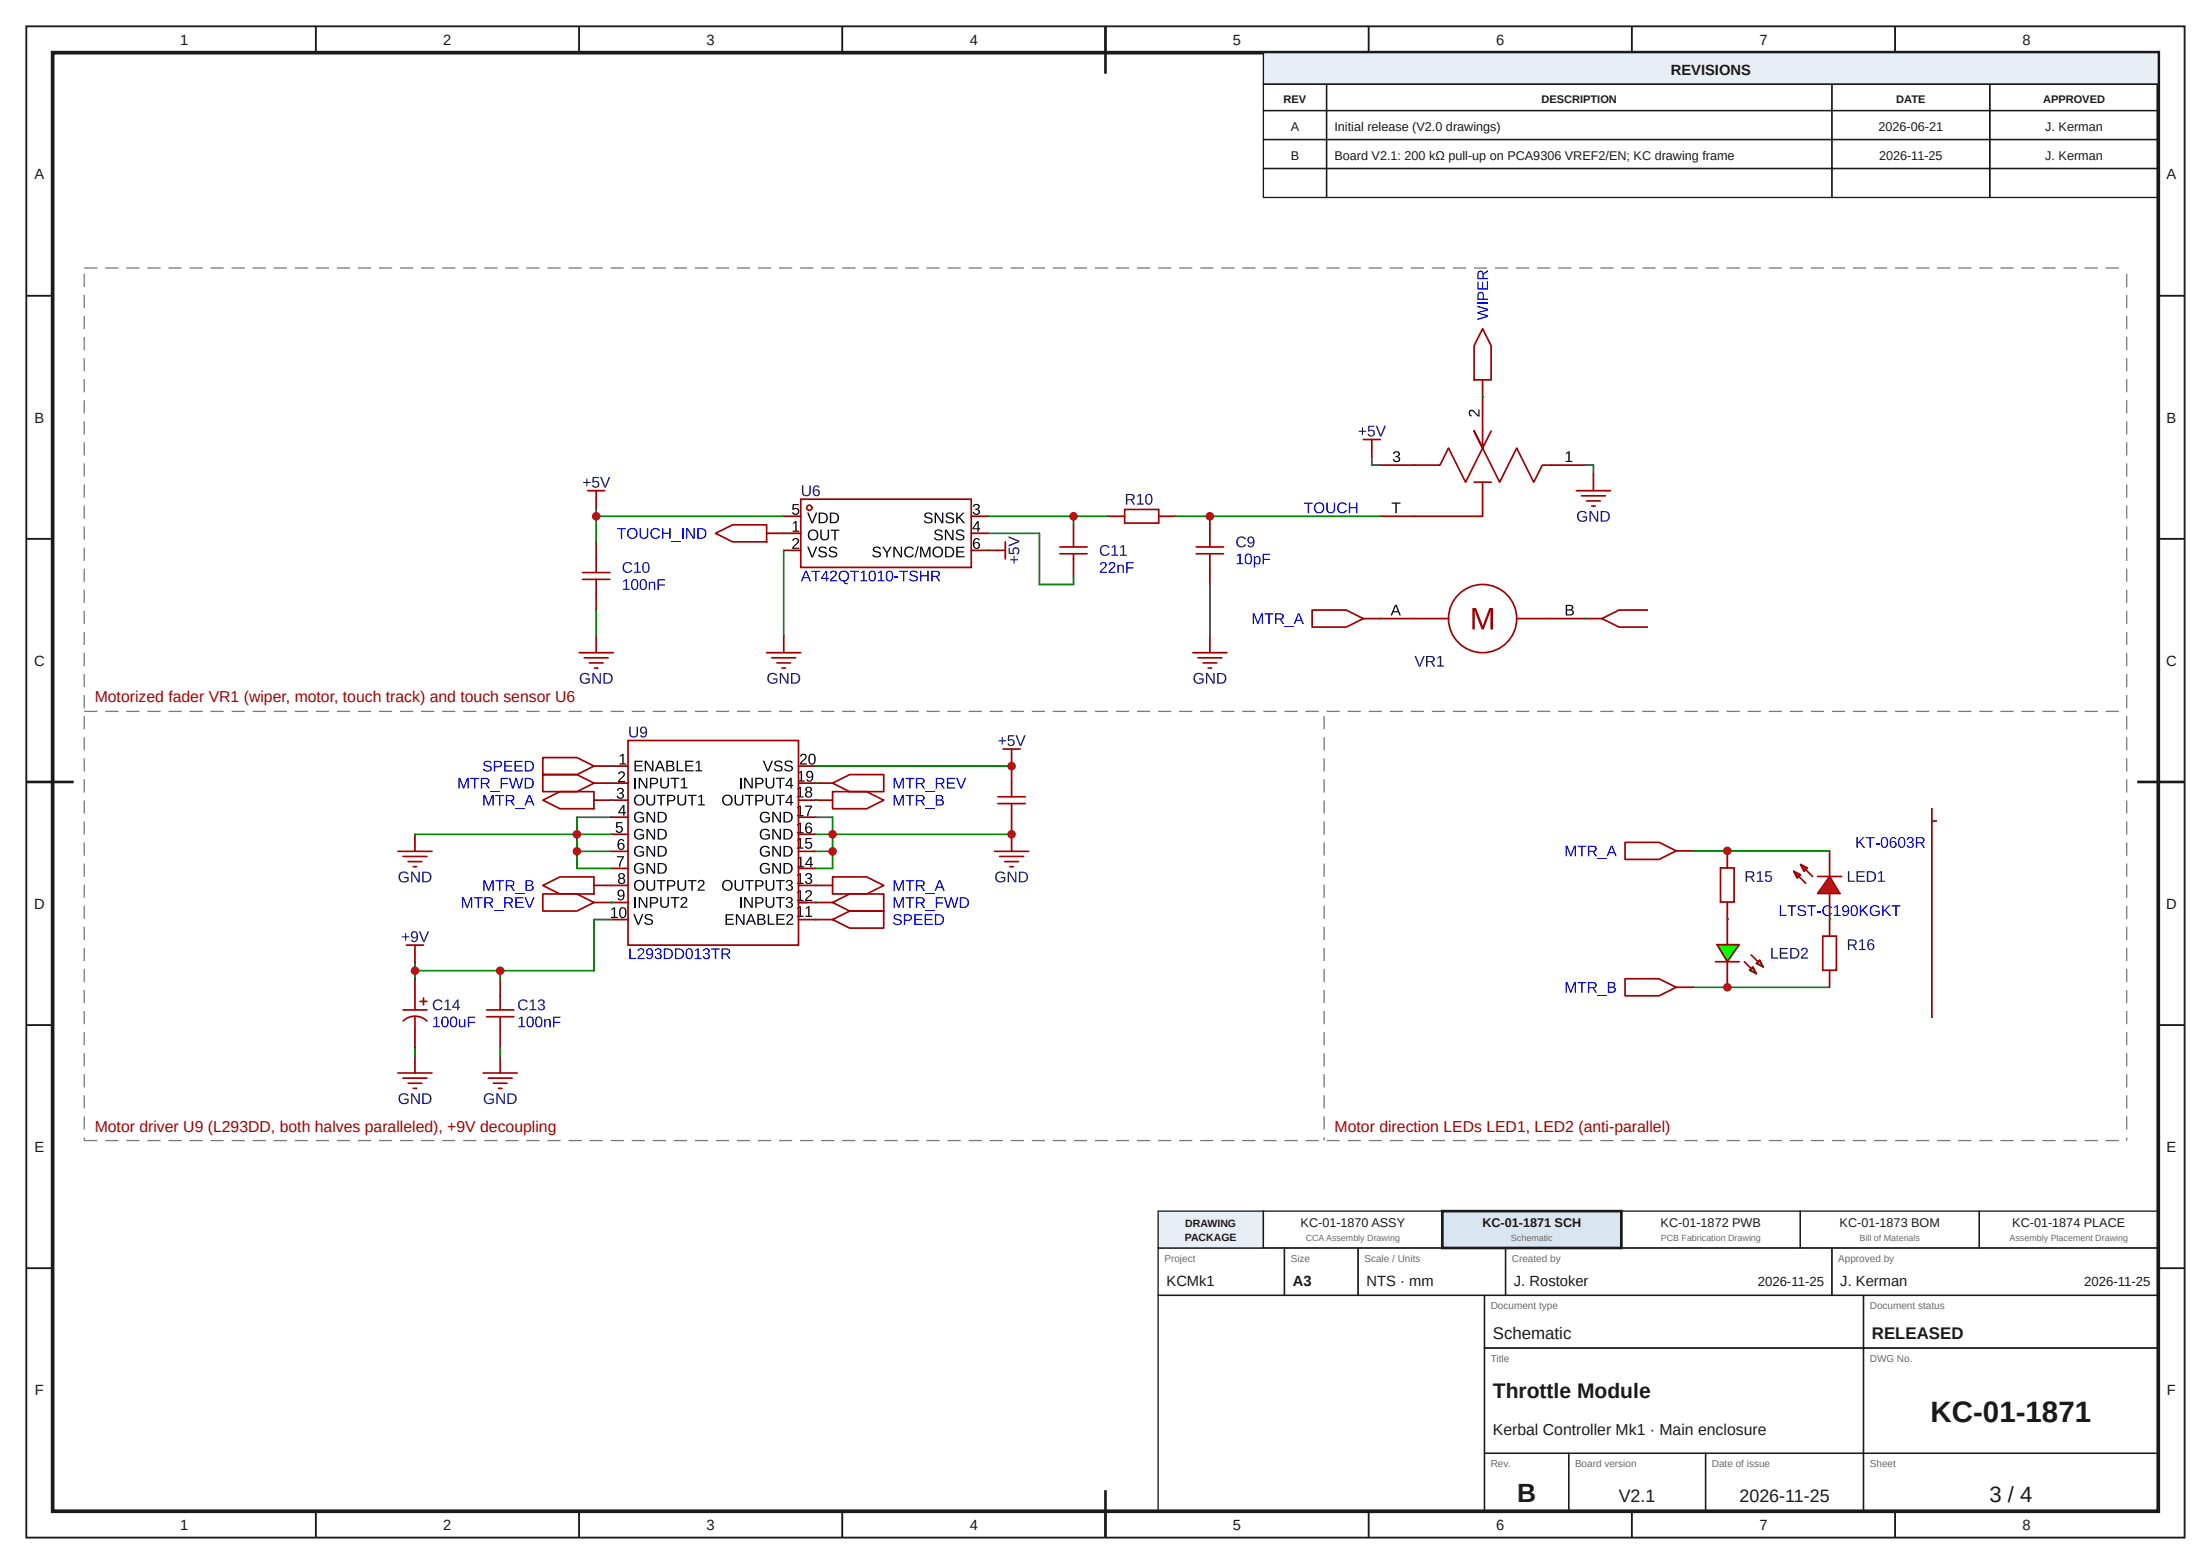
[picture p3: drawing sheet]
<svg xmlns="http://www.w3.org/2000/svg" width="420mm" height="297mm" viewBox="0 0 420 297" stroke-linecap="round" stroke-linejoin="round" font-family="sans-serif">
<defs><g id="words">
<text font-size="5.6" fill="#1a1a1a" x="366.7" y="270">KC-01-1871</text>
<text font-size="5" fill="#1a1a1a" x="288.2" y="285.2">B</text>
<text font-size="4.2" fill="#1a1a1a" x="377.9" y="285.2">3 / 4</text>
<text font-size="4" fill="#1a1a1a" x="283.6" y="265.5">Throttle Module</text>
<g font-size="3.4" fill="#1a1a1a">
<text x="307.5" y="285.2">V2.1</text>
<text x="330.4" y="285.2">2026-11-25</text>
</g>
<g font-size="3.2" fill="#1a1a1a">
<text x="283.6" y="254.2">Schematic</text>
<text x="355.6" y="254.2">RELEASED</text>
</g>
<g font-size="3" fill="#a10000">
<text x="18" y="133.4">Motorized fader VR1 (wiper, motor, touch track) and touch sensor U6</text>
<text x="18" y="214.9">Motor driver U9 (L293DD, both halves paralleled), +9V decoupling</text>
<text x="253.5" y="214.9">Motor direction LEDs LED1, LED2 (anti-parallel)</text>
</g>
<text font-size="3" fill="#1a1a1a" x="283.6" y="272.5">Kerbal Controller Mk1 · Main enclosure</text>
<g font-size="2.8" fill="#1a1a1a">
<text x="34.2" y="8.6">1</text>
<text x="84.2" y="8.6">2</text>
<text x="134.2" y="8.6">3</text>
<text x="184.2" y="8.6">4</text>
<text x="234.2" y="8.6">5</text>
<text x="284.2" y="8.6">6</text>
<text x="334.2" y="8.6">7</text>
<text x="384.2" y="8.6">8</text>
<text x="317.4" y="14.3">REVISIONS</text>
<text x="6.6" y="34.1">A</text>
<text x="411.6" y="34.1">A</text>
<text x="6.6" y="80.2">B</text>
<text x="411.6" y="80.2">B</text>
<text x="6.5" y="126.4">C</text>
<text x="411.5" y="126.4">C</text>
<text x="6.5" y="172.6">D</text>
<text x="411.5" y="172.6">D</text>
<text x="6.6" y="218.7">E</text>
<text x="411.6" y="218.7">E</text>
<text x="221.6" y="244.2">KCMk1</text>
<text x="245.6" y="244.2">A3</text>
<text x="259.6" y="244.2">NTS · mm</text>
<text x="287.6" y="244.2">J. Rostoker</text>
<text x="349.6" y="244.2">J. Kerman</text>
<text x="6.6" y="264.9">F</text>
<text x="411.6" y="264.9">F</text>
<text x="34.2" y="290.6">1</text>
<text x="84.2" y="290.6">2</text>
<text x="134.2" y="290.6">3</text>
<text x="184.2" y="290.6">4</text>
<text x="234.2" y="290.6">5</text>
<text x="284.2" y="290.6">6</text>
<text x="334.2" y="290.6">7</text>
<text x="384.2" y="290.6">8</text>
</g>
<g font-size="2.5" fill="#1a1a1a">
<text x="333.9" y="244.2">2026-11-25</text>
<text x="395.9" y="244.2">2026-11-25</text>
</g>
<g font-size="2.4" fill="#1a1a1a">
<text x="245.2" y="24.9">A</text>
<text x="253.5" y="24.9">Initial release (V2.0 drawings)</text>
<text x="356.9" y="24.9">2026-06-21</text>
<text x="388.5" y="24.9">J. Kerman</text>
<text x="245.2" y="30.4">B</text>
<text x="253.5" y="30.4">Board V2.1: 200 kΩ pull-up on PCA9306 VREF2/EN; KC drawing frame</text>
<text x="357" y="30.4">2026-11-25</text>
<text x="388.5" y="30.4">J. Kerman</text>
<text x="247.1" y="233">KC-01-1870 ASSY</text>
<text x="281.6" y="233">KC-01-1871 SCH</text>
<text x="315.5" y="233">KC-01-1872 PWB</text>
<text x="349.5" y="233">KC-01-1873 BOM</text>
<text x="382.3" y="233">KC-01-1874 PLACE</text>
</g>
<g font-size="2.1" fill="#1a1a1a">
<text x="243.8" y="19.6">REV</text>
<text x="292.8" y="19.6">DESCRIPTION</text>
<text x="360.2" y="19.6">DATE</text>
<text x="388.1" y="19.6">APPROVED</text>
</g>
<g font-size="2" fill="#1a1a1a">
<text x="225.2" y="233">DRAWING</text>
<text x="225.1" y="235.6">PACKAGE</text>
</g>
<g font-size="1.9" fill="#6b6b6b">
<text x="221.2" y="239.6">Project</text>
<text x="245.2" y="239.6">Size</text>
<text x="259.2" y="239.6">Scale / Units</text>
<text x="287.2" y="239.6">Created by</text>
<text x="349.2" y="239.6">Approved by</text>
<text x="283.2" y="248.6">Document type</text>
<text x="355.2" y="248.6">Document status</text>
<text x="283.2" y="258.6">Title</text>
<text x="355.2" y="258.6">DWG No.</text>
<text x="283.2" y="278.6">Rev.</text>
<text x="299.2" y="278.6">Board version</text>
<text x="325.2" y="278.6">Date of issue</text>
<text x="355.2" y="278.6">Sheet</text>
</g>
<g font-size="1.7" fill="#6b6b6b">
<text x="248" y="235.7">CCAAssembly Drawing</text>
<text x="287" y="235.7">Schematic</text>
<text x="315.5" y="235.7">PCB Fabrication Drawing</text>
<text x="353.2" y="235.7">Bill of Materials</text>
<text x="381.7" y="235.7">Assembly Placement Drawing</text>
</g>
</g></defs>
<g fill="none" stroke="#1a1a1a" stroke-width=".35">
<path d="M5 5h410v287h-410zM60 5v5M110 5v5M160 5v5M210 5v5M260 5v5M310 5v5M360 5v5M5 56.2h5M410 56.2h5M5 102.3h5M410 102.3h5"/>
<path d="M5 148.5h5M410 148.5h5M5 194.7h5M410 194.7h5M5 240.8h5M410 240.8h5M60 287v5M110 287v5M160 287v5M210 287v5M260 287v5M310 287v5"/>
<path d="M360 287v5"/>
</g>
<path d="M10 10h400v277h-400z" fill="none" stroke="#1a1a1a" stroke-width=".7" stroke-linecap="butt"/>
<path d="M210 5v9M5 148.5h9M406 148.5h9M210 283v9" fill="none" stroke="#1a1a1a" stroke-width=".5"/>
<path d="M240 10h170v6h-170z" fill="#e8eef5"/>
<g fill="none" stroke="#1a1a1a" stroke-width=".25">
<path d="M240 10h170v6h-170zM240 16h12v5h-12zM252 16h96v5h-96zM348 16h30v5h-30zM378 16h32v5h-32zM240 21h12v5.5h-12zM240 26.5h12v5.5h-12zM240 32h12v5.5h-12zM252 21h96v5.5h-96zM252 26.5h96v5.5h-96zM252 32h96v5.5h-96zM348 21h30v5.5h-30z"/>
<path d="M348 26.5h30v5.5h-30zM348 32h30v5.5h-30zM378 21h32v5.5h-32zM378 26.5h32v5.5h-32zM378 32h32v5.5h-32zM220 237h24v9h-24zM244 237h14v9h-14zM258 237h28v9h-28zM286 237h62v9h-62zM348 237h62v9h-62zM220 246h62v41h-62zM282 246h72v10h-72z"/>
<path d="M282 256h72v20h-72zM354 246h56v10h-56zM354 256h56v20h-56zM282 276h16v11h-16zM298 276h26v11h-26zM324 276h30v11h-30zM354 276h56v11h-56z"/>
</g>
<path d="M220 230h20v7h-20z" fill="#e8eef5"/>
<path d="M220 230h20v7h-20zM240 230h34v7h-34z" fill="none" stroke="#1a1a1a" stroke-width=".25"/>
<path d="M274 230h34v7h-34z" fill="#d9e6f2"/>
<path d="M274 230h34v7h-34z" fill="none" stroke="#1a1a1a" stroke-width=".5"/>
<path d="M308 230h34v7h-34zM342 230h34v7h-34zM376 230h34v7h-34z" fill="none" stroke="#1a1a1a" stroke-width=".25"/>
<path d="M106.9 50.9h206.2v79.2h-206.2z" fill="#fff"/>
<path d="M281.6 75.4v6.5M262.2 88.3h6.5M294.6 88.3h6.5" fill="none" stroke="#870000" stroke-width=".32"/>
<path d="M279.1 78a.83 .83 0 0 1 1.3 .4l.4 .4v-1h.3v1.3l-.4-.1-.5-.4a.6 .6 0 0 0-1-.3l.1 .4 .2 .1v.3a.69 .69 0 0 1-.4-1.1zM264.8 85.8a.58 .58 0 0 1 1 0 .58 .58 0 0 1-.3 .9 .57 .57 0 0 1 .4 .8 .57 .57 0 0 1-.8 .3l-.5-.4v-.2h.3a.41 .41 0 0 0 .5 .4 .41 .41 0 0 0 .2-.7l-.5-.1v-.2a.39 .39 0 0 0 .5-.2 .39 .39 0 0 0-.2-.5 .39 .39 0 0 0-.5 .3h-.3zM297.5 86l.4-.3h.3v1.8h.5v.2h-1.3v-.2h.5v-1.5l-.4 .3z" fill="#000"/>
<g fill="none" stroke="#a10000" stroke-width=".32">
<path d="M268.7 88.3h4.8l1.7-3.2 3.2 6.5 3.2-6.5 3.3 6.5 3.2-6.5 3.3 6.5 1.6-3.3h1.6M281.6 81.9v3.2l-1.6-3.2 1.6 3.2 1.7-3.2"/>
<circle cx="281.6" cy="117.5" r="6.5"/>
</g>
<path d="M279.7 115.5h.7l1.3 3.4 1.2-3.4h.7v4h-.5l.1-3.5-1.3 3.5h-.4l-1.3-3.5v3.5h-.5z" fill="#a00000"/>
<path d="M262.2 98h6.5M262.2 117.5h6.5M294.6 117.5h6.5" fill="none" stroke="#870000" stroke-width=".32"/>
<g fill="#000">
<path d="M264.4 95.4h1.6v.3h-.7v1.8h-.2v-1.8h-.7z"/>
<path d="M265 114.9h.3l.8 2h-.3l-.2-.6h-.9l-.3 .6h-.2zM265.1 115.1l-.3 1h.7z"/>
<path d="M297.4 114.9a1.33 1.33 0 0 1 1.4 .2l.1 .4-.4 .3a.55 .55 0 0 1 .5 .7 .55 .55 0 0 1-.8 .4h-.8zM297.7 115.1v.6h.5a.34 .34 0 0 0 .4-.3 .34 .34 0 0 0-.4-.3zM297.7 115.9v.8h.5a.38 .38 0 0 0 .4-.2 .38 .38 0 0 0 .1-.4z"/>
</g>
<path d="M280 91.6h3.3M281.6 91.6v6.4h-12.9M268.7 117.5h6.5M288.1 117.5h6.5" fill="none" stroke="#a10000" stroke-width=".32"/>
<g fill="#000080">
<path d="M268.7 124.6h.3l.7 1.8 .7-1.8h.2l-.8 2h-.3z"/>
<path d="M273.1 124.9l.4-.3h.3v1.8h.5v.2h-1.3v-.2h.5v-1.6l-.4 .3z"/>
<path d="M270.9 124.6h.9a.59 .59 0 0 1 .8 .4 .59 .59 0 0 1-.5 .7l.5 .9h-.3l-.5-.8h-.6v.8h-.3zM271.2 124.8v.7h.6a.38 .38 0 0 0 .5-.3 .38 .38 0 0 0-.5-.4z"/>
</g>
<path d="M260.6 86.7v1.6h1.6" fill="none" stroke="#008700" stroke-width=".32"/>
<path d="M302.7 89.9v3.3" fill="none" stroke="#870000" stroke-width=".32"/>
<path d="M299.5 93.2h6.4M300.4 94.2h4.6M301.4 95.1h2.6M302.4 96.1h.6" fill="none" stroke="#a10000" stroke-width=".32"/>
<g fill="#000080">
<path d="M299.8 97.3a1.06 1.06 0 0 1 1.6 .2l-.2 .1a.78 .78 0 0 0-1.1-.2 .78 .78 0 0 0-.2 1.1 .86 .86 0 0 0 1.3 .2v-.4h-.6v-.2h.9v.7a1.11 1.11 0 0 1-1.6 .1 1.11 1.11 0 0 1-.1-1.6z"/>
<path d="M302 97h.3l1.1 1.8v-1.8h.2v2.1h-.3l-1.1-1.8v1.8h-.2z"/>
<path d="M304.1 97a1.59 1.59 0 0 1 1.6 .5 1.03 1.03 0 0 1-.9 1.6h-.7zM304.4 97.3v1.6a.86 .86 0 0 0 1.1-.8 .86 .86 0 0 0-1.1-.8z"/>
</g>
<path d="M301.1 88.3h1.6v1.6" fill="none" stroke="#008700" stroke-width=".32"/>
<path d="M281.6 72.1v3.3" fill="none" stroke="#870000" stroke-width=".32"/>
<path d="M281.6 62.4l1.7 3.3v6.4h-3.3v-6.4z" fill="none" stroke="#a10000" stroke-width=".32"/>
<path d="M280.6 58l2.1 .6v.4l-1.7 .4 1.7 .5v.3l-2.1 .6v-.3l1.8-.5-1.8-.5v-.2l1.8-.5-1.8-.5z" fill="#00f"/>
<path d="M280.6 57.6h2.1" fill="none" stroke="#00f" stroke-width=".27"/>
<g fill="#00f">
<path d="M280.6 53.5h.3v1.2h.6v-1.2h.2v1.2h.7v-1.3h.3v1.6h-2.1z"/>
<path d="M280.8 55.6a.63 .63 0 0 1 .7-.1 .63 .63 0 0 1 .4 .6v.6h.8v.3h-2.1a1.73 1.73 0 0 1 .2-1.4zM281 55.7l-.1 .2v.8h.8l-.1-.8-.1-.2z"/>
<path d="M280.8 51.6l.4-.2a.57 .57 0 0 1 .6 .5l.9-.6v.3l-.9 .5v.7h.9v.2h-2.1l.1-1.1zM281 51.8l-.1 1h.7l-.1-1-.3-.2z"/>
</g>
<circle cx="281.6" cy="75.4" r=".16" fill="#008700"/>
<g fill="none" stroke="#a10000" stroke-width=".32">
<path d="M152.1 94.8h32.4v13h-32.4z"/>
<circle cx="153.7" cy="96.4" r=".49"/>
</g>
<path d="M148.9 98h3.2M184.5 98h3.2M148.9 101.3h3.2M148.9 104.5h3.2M184.5 101.3h3.2M184.5 104.5h3.2" fill="none" stroke="#870000" stroke-width=".32"/>
<g fill="#000">
<path d="M150.6 95.7h1.1v.2h-.9v.7a.7 .7 0 0 1 1 .3 .7 .7 0 0 1-.5 .9 .7 .7 0 0 1-.8-.5h.2a.45 .45 0 0 0 .7 .2 .45 .45 0 0 0 .1-.7 .45 .45 0 0 0-.7 0h-.3zM153.3 97.3h.3l.7 1.8 .7-1.8h.3l-.9 2.1h-.3zM175.7 97.6a.91 .91 0 0 1 1.4 .2h-.2a.49 .49 0 0 0-.6-.3 .49 .49 0 0 0-.4 .5l.5 .2a.62 .62 0 0 1 .8 .6 .62 .62 0 0 1-.9 .6 .74 .74 0 0 1-.8-.5l.3-.1a.57 .57 0 0 0 .6 .4 .57 .57 0 0 0 .5-.5l-.5-.2a.65 .65 0 0 1-.6-.2 .65 .65 0 0 1-.1-.7zM177.6 97.3h.3l1.1 1.8v-1.8h.2v2.1h-.3l-1.1-1.8v1.8h-.2zM179.8 97.6a.91 .91 0 0 1 1.4 .2h-.2a.49 .49 0 0 0-.6-.3 .49 .49 0 0 0-.4 .5l.5 .2a.62 .62 0 0 1 .8 .6 .62 .62 0 0 1-.9 .6 .74 .74 0 0 1-.8-.5l.2-.1a.57 .57 0 0 0 .7 .4 .57 .57 0 0 0 .5-.5l-.5-.2a.65 .65 0 0 1-.7-.2 .65 .65 0 0 1 0-.7zM181.6 97.3h.3v1.1l1-1.1h.3l-.8 .9 .9 1.2h-.3l-.8-1-.3 .2v.8h-.3zM185 95.8a.58 .58 0 0 1 .9 0 .58 .58 0 0 1-.2 .9 .57 .57 0 0 1 .4 .8 .57 .57 0 0 1-.8 .3l-.5-.4v-.2h.2a.41 .41 0 0 0 .6 .4 .41 .41 0 0 0 .2-.7l-.5-.1v-.2a.39 .39 0 0 0 .5-.2 .39 .39 0 0 0-.3-.5 .39 .39 0 0 0-.4 .3h-.3zM150.7 102.3a.65 .65 0 0 1 1 .1 .65 .65 0 0 1-.3 1l-.6 .6h1v.2h-1.3l.1-.3 .4-.5a.6 .6 0 0 0 .3-1l-.4 .1-.1 .2h-.3zM150.6 99.3l.5-.3h.2v1.8h.5v.2h-1.2v-.2h.5v-1.6l-.5 .3zM153.3 103.8h.3l.7 1.8 .7-1.8h.3l-.9 2h-.3zM155.8 100.6h.3v1.2a.56 .56 0 0 0 .6 .6 .56 .56 0 0 0 .5-.6v-1.2h.3v1.2a.84 .84 0 0 1-.8 .8 .84 .84 0 0 1-.9-.7zM155.6 104a.91 .91 0 0 1 1.5 .3h-.3a.49 .49 0 0 0-.6-.3 .49 .49 0 0 0-.4 .5l.5 .2a.62 .62 0 0 1 .8 .6 .62 .62 0 0 1-.8 .6 .74 .74 0 0 1-.9-.5l.3-.1a.57 .57 0 0 0 .6 .4 .57 .57 0 0 0 .5-.6l-.5-.2a.65 .65 0 0 1-.6-.2 .65 .65 0 0 1-.1-.7z"/>
<path d="M157.8 100.6h1.7v.2h-.7v1.8h-.3v-1.8h-.7zM157.6 104a.91 .91 0 0 1 1.4 .3h-.2a.49 .49 0 0 0-.6-.3 .49 .49 0 0 0-.4 .5l.5 .2a.62 .62 0 0 1 .8 .6 .62 .62 0 0 1-.9 .6 .74 .74 0 0 1-.8-.5l.2-.1a.57 .57 0 0 0 .7 .4 .57 .57 0 0 0 .5-.6l-.5-.2a.65 .65 0 0 1-.7-.2 .65 .65 0 0 1 0-.7zM165.9 104a.91 .91 0 0 1 1.4 .3h-.2a.49 .49 0 0 0-.6-.3 .49 .49 0 0 0-.4 .5l.5 .2a.62 .62 0 0 1 .8 .6 .62 .62 0 0 1-.9 .6 .74 .74 0 0 1-.8-.5l.3-.1a.57 .57 0 0 0 .6 .4 .57 .57 0 0 0 .5-.6l-.5-.2a.65 .65 0 0 1-.6-.2 .65 .65 0 0 1-.1-.7zM167.6 103.8h.3l.6 1 .6-1h.3l-.8 1.2v.8h-.2v-.8zM169.7 103.8h.3l1.1 1.8v-1.8h.3v2h-.4l-1.1-1.7 .1 1.7h-.3zM172 104.1a1.01 1.01 0 0 1 1.6 .2l-.3 .1a.76 .76 0 0 0-1-.2 .76 .76 0 0 0-.2 1.1l.4 .3a.7 .7 0 0 0 .9-.4l.2 .1a1.04 1.04 0 0 1-1.5 .4 1.04 1.04 0 0 1-.1-1.6zM174.3 103.7h.2l-.5 2.2h-.3zM174.8 103.8h.4l.6 1.7 .6-1.7h.4v2h-.3v-1.7l-.6 1.7h-.2l-.7-1.7v1.7h-.2zM177.6 100.8a.91 .91 0 0 1 1.5 .2l-.3 .1a.49 .49 0 0 0-.6-.4 .49 .49 0 0 0-.4 .5l.6 .2a.62 .62 0 0 1 .7 .7 .62 .62 0 0 1-.8 .5 .74 .74 0 0 1-.9-.5h.3a.57 .57 0 0 0 .6 .4 .57 .57 0 0 0 .5-.6l-.4-.2a.65 .65 0 0 1-.7-.2 .65 .65 0 0 1-.1-.7zM179.5 100.6h.3l1.1 1.7v-1.7h.2v2h-.3l-1.1-1.7v1.7h-.2zM181.7 103.8h1.5v.2h-1.3v.7h1.2v.2h-1.2v.7h1.3v.2h-1.5zM181.7 100.8a.91 .91 0 0 1 1.5 .2l-.3 .1a.49 .49 0 0 0-.6-.4 .49 .49 0 0 0-.4 .5l.5 .2a.62 .62 0 0 1 .8 .7 .62 .62 0 0 1-.8 .5 .74 .74 0 0 1-.9-.5h.3a.57 .57 0 0 0 .6 .4 .57 .57 0 0 0 .5-.6l-.5-.2a.65 .65 0 0 1-.6-.2 .65 .65 0 0 1-.1-.7z"/>
<path d="M155.5 97.3a1.59 1.59 0 0 1 1.6 .5 1.03 1.03 0 0 1-.8 1.6h-.8zM155.8 97.6v1.6a.86 .86 0 0 0 1.2-.8 .86 .86 0 0 0-1.2-.8z"/>
<path d="M157.6 97.3a1.59 1.59 0 0 1 1.7 .5 1.03 1.03 0 0 1-.9 1.6h-.8zM157.9 97.6v1.6a.86 .86 0 0 0 1.2-.8 .86 .86 0 0 0-1.2-.8z"/>
<path d="M153.4 101.6a1.05 1.05 0 0 1 2.1 0 1.05 1.05 0 0 1-2.1 0zM153.9 101a.79 .79 0 0 0 0 1.2 .79 .79 0 0 0 1.2-.2 .79 .79 0 0 0-.1-1 .79 .79 0 0 0-1.1 0z"/>
<path d="M177.1 104.8a1.05 1.05 0 0 1 2 0 1.05 1.05 0 0 1-2 0zM177.6 104.2a.79 .79 0 0 0 0 1.2 .79 .79 0 0 0 1.2-.1 .79 .79 0 0 0-.1-1.1 .79 .79 0 0 0-1.1 0z"/>
<path d="M179.5 103.8a1.59 1.59 0 0 1 1.7 .5 1.03 1.03 0 0 1-.9 1.5h-.8zM179.8 104v1.6a.86 .86 0 0 0 1.2-.8 .86 .86 0 0 0-1.2-.8z"/>
<path d="M185.7 99h.2v1.3h.3v.2h-.3v.5h-.2v-.5h-1v-.2zM185.7 99.3l-.7 1h.7z"/>
<path d="M185.1 102.3a.63 .63 0 0 1 1 .3h-.2a.42 .42 0 0 0-.6-.2 .42 .42 0 0 0-.2 .5v.3a.65 .65 0 0 1 1 .1 .65 .65 0 0 1-.3 1 .65 .65 0 0 1-.9-.5l-.1-.9zM185 103.6a.45 .45 0 0 0 .9 0 .45 .45 0 0 0-.9 0z"/>
</g>
<g fill="#000080">
<path d="M152.3 92.2h.3v1.3a.56 .56 0 0 0 .6 .5 .56 .56 0 0 0 .5-.6v-1.2h.3v1.3a.84 .84 0 0 1-.8 .7 .84 .84 0 0 1-.9-.7z"/>
<path d="M154.7 92.3a.63 .63 0 0 1 1 .3h-.3a.42 .42 0 0 0-.5-.2 .42 .42 0 0 0-.2 .5l-.1 .3a.65 .65 0 0 1 1 .1 .65 .65 0 0 1-.2 .9 .65 .65 0 0 1-.9-.4l-.1-.9zM154.6 93.5a.45 .45 0 0 0 .9 0 .45 .45 0 0 0-.9 0z"/>
</g>
<g fill="#00f">
<path d="M154.1 108.4h1.7v.2h-.7v1.8h-.3v-1.8h-.7z"/>
<path d="M157.9 108.5a.65 .65 0 0 1 1 .1 .65 .65 0 0 1-.4 1l-.5 .6h1v.2h-1.3v-.3l.5-.5a.6 .6 0 0 0 .3-1l-.4 .1-.2 .2h-.2z"/>
<path d="M161.5 108.4h1.7v.2h-.7v1.8h-.3v-1.8h-.7z"/>
<path d="M163.5 108.7l.5-.3h.2v1.8h.5v.2h-1.2v-.2h.5v-1.6l-.5 .4z"/>
<path d="M166.8 108.7l.5-.3h.2v1.8h.5v.2h-1.3v-.2h.6v-1.6l-.5 .4z"/>
<path d="M169.9 109.5h.7v.2h-.7z"/>
<path d="M170.8 108.4h1.7v.2h-.7v1.8h-.3v-1.8h-.7z"/>
<path d="M172.9 108.6a.91 .91 0 0 1 1.4 .2l-.2 .1a.49 .49 0 0 0-.6-.4 .49 .49 0 0 0-.4 .5l.5 .2a.62 .62 0 0 1 .8 .7 .62 .62 0 0 1-.8 .5 .74 .74 0 0 1-.9-.5h.3a.57 .57 0 0 0 .6 .4 .57 .57 0 0 0 .5-.6l-.5-.2a.65 .65 0 0 1-.6-.2 .65 .65 0 0 1-.1-.7z"/>
<path d="M174.8 108.4h.2v.8h1.1v-.8h.3v2h-.3v-.9h-1.1v.9h-.2z"/>
<path d="M152.9 108.4h.4l.8 2h-.3l-.2-.6h-1l-.2 .6h-.3zM153.1 108.6l-.4 1h.8z"/>
<path d="M156.9 108.4h.2v1.3h.3v.2h-.3v.5h-.2v-.5h-1v-.2zM156.9 108.7l-.7 1h.7z"/>
<path d="M159.6 108.6a1.05 1.05 0 0 1 1.6 .3 1.05 1.05 0 0 1-.7 1.5l.1 .3h.4v.2h-.4l-.3-.2a.51 .51 0 0 0-.6-.4 1.16 1.16 0 0 1-.1-1.7zM159.8 108.8a.79 .79 0 0 0 0 1.2 .79 .79 0 0 0 1.1-.2 .79 .79 0 0 0-.1-1 .79 .79 0 0 0-1 0z"/>
<path d="M165.3 108.5a.76 .76 0 0 1 .9 0 .76 .76 0 0 1 .2 .9 .76 .76 0 0 1-.7 1 .76 .76 0 0 1-.7-1l.1-.6zM165.5 108.6a1.41 1.41 0 0 0 0 1.6 .56 .56 0 0 0 .6-.2 .56 .56 0 0 0 0-.6v-.3a.47 .47 0 0 0-.6-.5z"/>
<path d="M168.6 108.5a.76 .76 0 0 1 .9 0 .76 .76 0 0 1 .2 .9 .76 .76 0 0 1-.7 1 .76 .76 0 0 1-.7-1v-.6zM168.8 108.6a1.41 1.41 0 0 0 0 1.6 .56 .56 0 0 0 .5-.2 .56 .56 0 0 0 .1-.6v-.3a.47 .47 0 0 0-.6-.5z"/>
<path d="M176.9 108.4h1a.59 .59 0 0 1 .7 .4 .59 .59 0 0 1-.5 .7l.5 .9h-.3l-.5-.8h-.6v.8h-.3zM177.2 108.6v.7h.6a.38 .38 0 0 0 .5-.3 .38 .38 0 0 0-.5-.4z"/>
</g>
<path d="M110.7 110h5.1M110.7 108.7h5.1M113.3 106.1v2.6M113.3 110v2.6" fill="none" stroke="#a10000" stroke-width=".32"/>
<path d="M113.3 102.9v3.2M113.3 112.6v3.3" fill="none" stroke="#870000" stroke-width=".32"/>
<g fill="#000080">
<path d="M118.5 107a1.01 1.01 0 0 1 1.6 .2l-.2 .1a.76 .76 0 0 0-1.1-.2 .76 .76 0 0 0-.2 1.1l.5 .4a.7 .7 0 0 0 .8-.4l.2 .1a1.04 1.04 0 0 1-1.5 .3 1.04 1.04 0 0 1-.1-1.6z"/>
<path d="M120.5 107.1l.5-.3h.2v1.8h.5v.2h-1.2v-.2h.5v-1.6l-.5 .3z"/>
<path d="M122.3 106.8a.76 .76 0 0 1 .9 .1 .76 .76 0 0 1 .2 .9 .76 .76 0 0 1-.7 1 .76 .76 0 0 1-.7-1l.1-.6zM122.5 107a1.41 1.41 0 0 0 0 1.6 .56 .56 0 0 0 .6-.2 .56 .56 0 0 0 0-.6v-.3a.47 .47 0 0 0-.6-.5z"/>
</g>
<g fill="#00f">
<path d="M118.4 110.3l.5-.3h.2v1.8h.5v.2h-1.3v-.2h.6v-1.6l-.5 .4z"/>
<path d="M123.2 110.5h.3v.2a.53 .53 0 0 1 .6-.2 .53 .53 0 0 1 .4 .5v1h-.3v-1a.38 .38 0 0 0-.4-.4 .38 .38 0 0 0-.3 .5v.9h-.3z"/>
<path d="M124.9 110h1.4v.2h-1.1v.8h1.1v.2h-1.1v.8h-.3z"/>
<path d="M120.2 110.1a.76 .76 0 0 1 .9 0 .76 .76 0 0 1 .2 .9 .76 .76 0 0 1-.7 1.1 .76 .76 0 0 1-.7-1.1v-.6zM120.4 110.2a1.41 1.41 0 0 0 0 1.6 .56 .56 0 0 0 .5-.2 .56 .56 0 0 0 .1-.6v-.3a.47 .47 0 0 0-.6-.5z"/>
<path d="M121.8 110.1a.76 .76 0 0 1 .9 0 .76 .76 0 0 1 .2 .9 .76 .76 0 0 1-.7 1.1 .76 .76 0 0 1-.7-1.1l.1-.6zM122 110.2a1.41 1.41 0 0 0 0 1.6 .56 .56 0 0 0 .6-.2 .56 .56 0 0 0 0-.6v-.3a.47 .47 0 0 0-.6-.5z"/>
</g>
<path d="M145.6 101.3h3.3" fill="none" stroke="#870000" stroke-width=".32"/>
<path d="M135.9 101.3l3.3-1.6h6.4v3.2h-6.4z" fill="none" stroke="#a10000" stroke-width=".32"/>
<g fill="#00f">
<path d="M117.2 100.3h1.7v.2h-.7v1.8h-.3v-1.8h-.7z"/>
<path d="M121.5 100.3h.3v1.3a.56 .56 0 0 0 .5 .5 .56 .56 0 0 0 .6-.6v-1.2h.3v1.3a.84 .84 0 0 1-.9 .7 .84 .84 0 0 1-.8-.7z"/>
<path d="M123.8 100.5a1.01 1.01 0 0 1 1.6 .3h-.3a.76 .76 0 0 0-1.1-.2 .76 .76 0 0 0-.1 1.1l.4 .4a.7 .7 0 0 0 .9-.4l.2 .1a1.04 1.04 0 0 1-1.5 .3 1.04 1.04 0 0 1-.1-1.6z"/>
<path d="M125.8 100.3h.2v.8h1.1v-.8h.3v2h-.3v-.9h-1.1v.9h-.2z"/>
<path d="M127.6 102.7h1.7v.2h-1.7z"/>
<path d="M119 101.3a1.05 1.05 0 0 1 2.1 0 1.05 1.05 0 0 1-2.1 0zM119.6 100.7a.79 .79 0 0 0 0 1.2 .79 .79 0 0 0 1.2-.2 .79 .79 0 0 0-.2-1 .79 .79 0 0 0-1 0z"/>
</g>
<path d="M129.7 100.3v2" fill="none" stroke="#00f" stroke-width=".27"/>
<g fill="#00f">
<path d="M130.3 100.3h.4l1.1 1.7-.1-1.7h.3v2h-.4l-1-1.7v1.7h-.3z"/>
<path d="M132.5 100.3a1.59 1.59 0 0 1 1.6 .4 1.03 1.03 0 0 1-.9 1.6h-.7zM132.7 100.5v1.6a.86 .86 0 0 0 1.2-.8 .86 .86 0 0 0-1.2-.8z"/>
</g>
<path d="M113.3 120.7v3.2" fill="none" stroke="#870000" stroke-width=".32"/>
<path d="M110 123.9h6.5M111 124.9h4.5M112 125.9h2.6M112.9 126.9h.7" fill="none" stroke="#a10000" stroke-width=".32"/>
<g fill="#000080">
<path d="M110.4 128a1.06 1.06 0 0 1 1.6 .3h-.2a.78 .78 0 0 0-1.1-.1 .78 .78 0 0 0-.2 1.1 .86 .86 0 0 0 1.3 .1v-.4h-.6v-.2h.9v.7a1.11 1.11 0 0 1-1.6 .1 1.11 1.11 0 0 1-.1-1.6z"/>
<path d="M112.5 127.8h.3l1.1 1.7v-1.7h.3v2h-.4l-1.1-1.7 .1 1.7h-.3z"/>
<path d="M114.6 127.8a1.59 1.59 0 0 1 1.7 .5 1.03 1.03 0 0 1-.9 1.5h-.8zM114.9 128v1.6a.86 .86 0 0 0 1.2-.8 .86 .86 0 0 0-1.2-.8z"/>
</g>
<path d="M113.3 96.4v6.5M113.3 98h35.6M113.3 115.9v4.8" fill="none" stroke="#008700" stroke-width=".32"/>
<circle cx="113.3" cy="98" r=".81" fill="#c00"/>
<circle cx="148.9" cy="101.3" r=".16" fill="#008700"/>
<path d="M148.9 120.7v3.2" fill="none" stroke="#870000" stroke-width=".32"/>
<path d="M145.6 123.9h6.5M146.6 124.9h4.5M147.6 125.9h2.6M148.6 126.9h.6" fill="none" stroke="#a10000" stroke-width=".32"/>
<g fill="#000080">
<path d="M146 128a1.06 1.06 0 0 1 1.6 .3h-.2a.78 .78 0 0 0-1.1-.1 .78 .78 0 0 0-.2 1.1 .86 .86 0 0 0 1.3 .1v-.4h-.6v-.2h.9v.7a1.11 1.11 0 0 1-1.6 .1 1.11 1.11 0 0 1-.1-1.6z"/>
<path d="M148.1 127.8h.4l1.1 1.7-.1-1.7h.3v2h-.3l-1.1-1.7v1.7h-.3z"/>
<path d="M150.3 127.8a1.59 1.59 0 0 1 1.6 .5 1.03 1.03 0 0 1-.9 1.5h-.7zM150.5 128v1.6a.86 .86 0 0 0 1.2-.8 .86 .86 0 0 0-1.2-.8z"/>
</g>
<path d="M148.9 104.5v16.2" fill="none" stroke="#008700" stroke-width=".32"/>
<path d="M187.7 104.5h1.7" fill="none" stroke="#870000" stroke-width=".32"/>
<path d="M189.4 104.5h1.6M191 102.9v3.2" fill="none" stroke="#a10000" stroke-width=".32"/>
<g fill="#000080">
<path d="M191.9 106.2h.6v-.6h.3v.6h.6v.2h-.6v.6h-.3v-.6h-.6z"/>
<path d="M191.6 104h.2v1h.7a.7 .7 0 0 1 .3-1 .7 .7 0 0 1 .9 .4 .7 .7 0 0 1-.5 .9l-.1-.2a.45 .45 0 0 0 .2-.7 .45 .45 0 0 0-.7-.1 .45 .45 0 0 0 .1 .7v.3l-1.1-.1z"/>
<path d="M191.6 101.8l2 .9v.3l-2 .8v-.3l1.8-.7-1.8-.7z"/>
</g>
<circle cx="187.7" cy="104.5" r=".16" fill="#008700"/>
<path d="M210.4 98h3.2M220.1 98h3.3" fill="none" stroke="#870000" stroke-width=".32"/>
<path d="M213.6 96.7h6.5v2.6h-6.5z" fill="none" stroke="#a10000" stroke-width=".32"/>
<g fill="#000080">
<path d="M216 94.1l.5-.3h.3v1.8h.5v.2h-1.3v-.2h.5v-1.5l-.5 .3z"/>
<path d="M213.9 93.8h.9a.59 .59 0 0 1 .7 .5 .59 .59 0 0 1-.4 .7l.5 .8h-.3l-.5-.8h-.6v.8h-.3zM214.2 94v.8h.6a.38 .38 0 0 0 .5-.4 .38 .38 0 0 0-.5-.4z"/>
<path d="M217.8 93.9a.76 .76 0 0 1 .9 .1 .76 .76 0 0 1 .2 .8 .76 .76 0 0 1-.7 1.1 .76 .76 0 0 1-.7-1.1l.1-.6zM218 94a1.41 1.41 0 0 0 0 1.6 .56 .56 0 0 0 .6-.2 .56 .56 0 0 0 .1-.6v-.2a.47 .47 0 0 0-.7-.6z"/>
</g>
<path d="M201.3 105.2h5.2M201.3 103.9h5.2M203.9 102.9v1M203.9 105.2v.9" fill="none" stroke="#a10000" stroke-width=".32"/>
<path d="M203.9 99.7v3.2M203.9 106.1v3.3" fill="none" stroke="#870000" stroke-width=".32"/>
<g fill="#000080">
<path d="M209.2 103.8a1.01 1.01 0 0 1 1.6 .2l-.3 .1a.76 .76 0 0 0-1.1-.2 .76 .76 0 0 0-.1 1.1l.4 .3a.7 .7 0 0 0 .9-.4l.2 .1a1.04 1.04 0 0 1-1.6 .4 1.04 1.04 0 0 1 0-1.6z"/>
<path d="M211.2 103.9l.5-.4h.2v1.8h.5v.2h-1.3v-.2h.5v-1.5l-.4 .3z"/>
<path d="M212.8 103.9l.5-.4h.2v1.8h.5v.2h-1.2v-.2h.5v-1.5l-.5 .3z"/>
</g>
<g fill="#00f">
<path d="M209.1 106.9a.65 .65 0 0 1 1.1 .1 .65 .65 0 0 1-.4 1l-.6 .6h1.1v.2h-1.4l.1-.4 .4-.4a.6 .6 0 0 0 .4-1h-.5l-.1 .3h-.3z"/>
<path d="M210.8 106.9a.65 .65 0 0 1 1 .1 .65 .65 0 0 1-.4 1l-.5 .6h1v.2h-1.3l.1-.4 .4-.4a.6 .6 0 0 0 .3-1h-.4l-.2 .3h-.2z"/>
<path d="M212.3 107.2h.2v.3a.53 .53 0 0 1 .6-.3 .53 .53 0 0 1 .4 .5v1.1h-.3v-1a.38 .38 0 0 0-.4-.4 .38 .38 0 0 0-.3 .5v.9h-.2z"/>
<path d="M213.9 106.8h1.5v.2h-1.2v.7h1.1v.3h-1.1v.8h-.3z"/>
</g>
<path d="M187.7 98h22.7M203.9 98v1.7" fill="none" stroke="#008700" stroke-width=".32"/>
<circle cx="203.9" cy="98" r=".81" fill="#c00"/>
<path d="M187.7 101.3h9.7v9.7h6.5v-1.6" fill="none" stroke="#008700" stroke-width=".32"/>
<g fill="#00f">
<path d="M247.7 95.4h1.7v.3h-.7v1.8h-.3v-1.8h-.7z"/>
<path d="M252 95.4h.2v1.3a.56 .56 0 0 0 .6 .6 .56 .56 0 0 0 .6-.6v-1.3h.2v1.3a.84 .84 0 0 1-.8 .8 .84 .84 0 0 1-.8-.8z"/>
<path d="M254.3 95.7a1.01 1.01 0 0 1 1.6 .2l-.3 .1a.76 .76 0 0 0-1.1-.2 .76 .76 0 0 0-.1 1.1l.4 .3a.7 .7 0 0 0 .8-.4l.3 .1a1.04 1.04 0 0 1-1.6 .4 1.04 1.04 0 0 1 0-1.6z"/>
<path d="M256.2 95.4h.3v.9h1.1v-.9h.3v2.1h-.3v-1h-1.1v1h-.3z"/>
<path d="M249.5 96.4a1.05 1.05 0 0 1 2.1 0 1.05 1.05 0 0 1-2.1 0zM250.1 95.8a.79 .79 0 0 0-.1 1.2 .79 .79 0 0 0 1.2-.1 .79 .79 0 0 0-.1-1.1 .79 .79 0 0 0-1 0z"/>
</g>
<path d="M223.4 98h38.8" fill="none" stroke="#008700" stroke-width=".32"/>
<path d="M227.2 105.2h5.2M227.2 103.9h5.2M229.8 101.3v2.6" fill="none" stroke="#a10000" stroke-width=".32"/>
<path d="M229.8 98v3.3M229.8 107.8v3.2" fill="none" stroke="#870000" stroke-width=".32"/>
<circle cx="229.8" cy="98" r=".81" fill="#c00"/>
<path d="M229.8 105.2v2.6" fill="none" stroke="#a10000" stroke-width=".32"/>
<g fill="#000080">
<path d="M235.1 102.2a1.01 1.01 0 0 1 1.6 .2l-.3 .1a.76 .76 0 0 0-1.1-.2 .76 .76 0 0 0-.1 1l.4 .4a.7 .7 0 0 0 .9-.4l.2 .1a1.04 1.04 0 0 1-1.5 .3 1.04 1.04 0 0 1-.1-1.5z"/>
<path d="M237.1 102.1a.74 .74 0 0 1 .9-.1 .74 .74 0 0 1 .3 .9 .77 .77 0 0 1-.3 .9 .77 .77 0 0 1-.9-.1l-.1-.2h.2a.43 .43 0 0 0 .6 .2 .43 .43 0 0 0 .2-.5l.1-.2a.65 .65 0 0 1-1 0 .65 .65 0 0 1 0-.9zM237.1 102.6a.45 .45 0 0 0 .9 0 .45 .45 0 0 0-.9 0z"/>
</g>
<g fill="#00f">
<path d="M235 105.5l.4-.4h.3v1.8h.5v.3h-1.3v-.3h.5v-1.5l-.4 .3z"/>
<path d="M239.8 105.1h1.5v.3h-1.2v.7h1.1v.2h-1.1v.9h-.3z"/>
<path d="M236.7 105.2a.76 .76 0 0 1 .9 .1 .76 .76 0 0 1 .3 .9 .76 .76 0 0 1-.8 1 .76 .76 0 0 1-.7-1l.1-.6zM236.9 105.4a1.41 1.41 0 0 0 0 1.5 .56 .56 0 0 0 .6-.2 .56 .56 0 0 0 .1-.5v-.3a.47 .47 0 0 0-.7-.5z"/>
<path d="M238.2 105.6h.2v.3a.59 .59 0 0 1 .8-.3 .59 .59 0 0 1 .3 .8 .63 .63 0 0 1-.8 .8l-.3-.3v.9h-.2zM238.6 105.9a.74 .74 0 0 0 .2 1.1 .69 .69 0 0 0 0-1.2z"/>
</g>
<path d="M229.8 120.7v3.2" fill="none" stroke="#870000" stroke-width=".32"/>
<path d="M226.6 123.9h6.5M227.6 124.9h4.5M228.5 125.9h2.6M229.5 126.9h.7" fill="none" stroke="#a10000" stroke-width=".32"/>
<g fill="#000080">
<path d="M227 128a1.06 1.06 0 0 1 1.6 .3h-.3a.78 .78 0 0 0-1.1-.1 .78 .78 0 0 0-.1 1.1 .86 .86 0 0 0 1.3 .1v-.4h-.6v-.2h.8v.7a1.11 1.11 0 0 1-1.5 .1 1.11 1.11 0 0 1-.1-1.6z"/>
<path d="M229.1 127.8h.3l1.1 1.7v-1.7h.2v2h-.3l-1.1-1.7v1.7h-.2z"/>
<path d="M231.2 127.8a1.59 1.59 0 0 1 1.6 .5 1.03 1.03 0 0 1-.8 1.5h-.8zM231.5 128v1.6a.86 .86 0 0 0 1.2-.8 .86 .86 0 0 0-1.2-.8z"/>
</g>
<path d="M229.8 111v9.7" fill="none" stroke="#008700" stroke-width=".32"/>
<path d="M259 117.5h3.2" fill="none" stroke="#870000" stroke-width=".32"/>
<path d="M249.3 115.9h6.4l3.3 1.6-3.3 1.6h-6.4z" fill="none" stroke="#a10000" stroke-width=".32"/>
<g fill="#00f">
<path d="M238 116.5h.3l.7 1.7 .6-1.7h.3v2h-.2v-1.8l-.7 1.8h-.1l-.7-1.8v1.8h-.2z"/>
<path d="M240.2 116.5h1.7v.2h-.7v1.8h-.3v-1.8h-.7z"/>
<path d="M244.1 118.9h1.7v.2h-1.7z"/>
<path d="M242.2 116.5h1a.59 .59 0 0 1 .7 .4 .59 .59 0 0 1-.5 .7l.6 .9h-.4l-.5-.8h-.6v.8h-.3zM242.5 116.7v.7h.7a.38 .38 0 0 0 .4-.3 .38 .38 0 0 0-.5-.4z"/>
<path d="M246.6 116.5h.3l.8 2h-.3l-.2-.6h-.9l-.3 .6h-.3zM246.7 116.7l-.4 1h.8z"/>
</g>
<circle cx="262.2" cy="117.5" r=".16" fill="#008700"/>
<path d="M301.1 117.5h3.2" fill="none" stroke="#870000" stroke-width=".32"/>
<path d="M313.1 115.9h-5.6l-3.2 1.6 3.2 1.6h5.6" fill="none" stroke="#a10000" stroke-width=".32"/>
<circle cx="301.1" cy="117.5" r=".16" fill="#008700"/>
<path d="M113.3 94.8v1.6" fill="none" stroke="#870000" stroke-width=".32"/>
<path d="M111.6 93.2h3.3M113.3 93.2v1.6" fill="none" stroke="#a10000" stroke-width=".32"/>
<g fill="#000080">
<path d="M111.4 90.9h.2v.6h.6v.2h-.6v.6h-.2v-.6h-.6v-.2h.6z"/>
<path d="M112.6 90.6h1.1v.2h-.9v.6a.7 .7 0 0 1 1 .3 .7 .7 0 0 1-.4 1 .7 .7 0 0 1-.9-.6h.2a.45 .45 0 0 0 .7 .2 .45 .45 0 0 0 .1-.7 .45 .45 0 0 0-.7 .1h-.3z"/>
<path d="M114 90.6h.3l.7 1.8 .6-1.8h.3l-.8 2h-.3z"/>
</g>
<path d="M260.6 85.1v1.6" fill="none" stroke="#870000" stroke-width=".32"/>
<path d="M259 83.5h3.2M260.6 83.5v1.6" fill="none" stroke="#a10000" stroke-width=".32"/>
<g fill="#000080">
<path d="M258.7 81.2h.2v.6h.6v.2h-.6v.6h-.2v-.6h-.6v-.2h.6z"/>
<path d="M259.9 80.9h1.2v.2h-.9l-.1 .6a.7 .7 0 0 1 1 .3 .7 .7 0 0 1-.4 1 .7 .7 0 0 1-.9-.6h.3a.45 .45 0 0 0 .6 .2 .45 .45 0 0 0 .1-.7 .45 .45 0 0 0-.7 0h-.2z"/>
<path d="M261.3 80.9h.3l.7 1.7 .7-1.7h.3l-.9 2h-.2z"/>
</g>
<path d="M71.8 135h123.9v76.6h-123.9z" fill="#fff"/>
<path d="M119.3 140.6h32.4v38.9h-32.4zM151.7 171.4h1.6" fill="none" stroke="#a10000" stroke-width=".32"/>
<g fill="none" stroke="#870000" stroke-width=".32">
<path d="M116.1 148.7h3.2M116.1 152h3.2M116.1 155.2h3.2M116.1 158.4h3.2M116.1 145.5h3.2M151.7 148.7h3.2M151.7 152h3.2M151.7 155.2h3.2M151.7 158.4h3.2M151.7 145.5h3.2M116.1 174.6h3.2M116.1 161.7h3.2"/>
<path d="M116.1 164.9h3.2M116.1 168.1h3.2M116.1 171.4h3.2M151.7 174.6h3.2M151.7 161.7h3.2M151.7 164.9h3.2M151.7 168.1h3.2M151.7 171.4h3.2"/>
</g>
<path d="M120.7 147.7v2M140.7 147.7v2M120.7 170.4v2M140.7 170.4v2" fill="none" stroke="#000" stroke-width=".27"/>
<g fill="#000">
<path d="M117.6 146.6a.65 .65 0 0 1 1 .1 .65 .65 0 0 1-.3 1l-.6 .6h1v.2h-1.3l.1-.3 .4-.5a.6 .6 0 0 0 .3-1l-.4 .1-.1 .2h-.3zM117.8 143.5l.4-.3h.3v1.8h.5v.2h-1.3v-.2h.5v-1.6l-.4 .3zM117.1 156.1h1.1v.2h-.9v.7a.7 .7 0 0 1 1 .3 .7 .7 0 0 1-.5 .9 .7 .7 0 0 1-.9-.5h.3a.45 .45 0 0 0 .7 .2 .45 .45 0 0 0 0-.7 .45 .45 0 0 0-.6 0h-.3zM117.4 149.7a.58 .58 0 0 1 .9 0 .58 .58 0 0 1-.2 .9 .57 .57 0 0 1 .4 .8 .57 .57 0 0 1-.8 .3l-.5-.4v-.2h.2a.41 .41 0 0 0 .6 .4 .41 .41 0 0 0 .2-.7l-.6-.1v-.2a.39 .39 0 0 0 .6-.2 .39 .39 0 0 0-.3-.5 .39 .39 0 0 0-.5 .4l-.2-.1zM120.7 154.4a1.06 1.06 0 0 1 1.6 .2l-.3 .1a.78 .78 0 0 0-1.1-.2 .78 .78 0 0 0-.1 1.1 .86 .86 0 0 0 1.3 .2v-.4h-.6v-.2h.9v.7a1.11 1.11 0 0 1-1.6 .1 1.11 1.11 0 0 1-.1-1.6zM120.7 157.7a1.06 1.06 0 0 1 1.6 .2h-.3a.78 .78 0 0 0-1.1-.1 .78 .78 0 0 0-.1 1.1 .86 .86 0 0 0 1.3 .1v-.3h-.6v-.3h.9v.7a1.11 1.11 0 0 1-1.6 .1 1.11 1.11 0 0 1-.1-1.5zM120.5 144.5h1.6v.2h-1.3v.6h1.2v.3h-1.2v.7h1.3v.2h-1.6zM121.3 147.7h.4l1.1 1.7-.1-1.7h.3v2h-.3l-1.1-1.7v1.7h-.3zM122.8 150.9h.3v1.3a.56 .56 0 0 0 .5 .6 .56 .56 0 0 0 .6-.6v-1.3h.3v1.3a.84 .84 0 0 1-.9 .8 .84 .84 0 0 1-.8-.8zM122.5 144.5h.3l1.1 1.7v-1.7h.2v2h-.3l-1.1-1.7v1.7h-.2zM122.8 154.2h.3l1.1 1.7v-1.7h.3v2h-.4l-1.1-1.7 .1 1.7h-.3zM122.8 157.4h.3l1.1 1.8v-1.8h.3v2h-.4l-1.1-1.7 .1 1.7h-.3z"/>
<path d="M124.8 150.9h1.6v.3h-.7v1.8h-.2v-1.8h-.7zM125.4 147.7h.3v1.3a.56 .56 0 0 0 .6 .5 .56 .56 0 0 0 .5-.6v-1.2h.3v1.3a.84 .84 0 0 1-.8 .8 .84 .84 0 0 1-.9-.8zM127.4 147.7h1.6v.2h-.7v1.8h-.2v-1.8h-.7zM128.5 144.5h.3v1.8h1v.2h-1.3zM129.4 148l.5-.3h.2v1.8h.5v.2h-1.3v-.2h.5v-1.6l-.4 .4zM128.7 150.9h.3v1.3a.56 .56 0 0 0 .5 .6 .56 .56 0 0 0 .6-.6v-1.3h.3v1.3a.84 .84 0 0 1-.9 .8 .84 .84 0 0 1-.8-.8zM130.2 144.5h1.5v.2h-1.3v.6h1.2v.3h-1.2v.7h1.4v.2h-1.6zM130.6 150.9h1.7v.3h-.7v1.8h-.3v-1.8h-.7zM132.2 144.8l.5-.3h.2v1.8h.5v.2h-1.3v-.2h.5v-1.6l-.4 .3zM132.7 151.3l.4-.4h.3v1.8h.5v.3h-1.3v-.3h.5v-1.5l-.4 .3zM139.5 150.9h.3v1.3a.56 .56 0 0 0 .6 .6 .56 .56 0 0 0 .5-.6v-1.3h.3v1.3a.84 .84 0 0 1-.8 .8 .84 .84 0 0 1-.9-.8zM141.5 150.9h1.7v.3h-.7v1.8h-.3v-1.8h-.7z"/>
<path d="M141.4 147.7h.3l1.1 1.7v-1.7h.2v2h-.3l-1.1-1.7v1.7h-.2zM144.6 157.7a1.06 1.06 0 0 1 1.6 .2h-.3a.78 .78 0 0 0-1-.1 .78 .78 0 0 0-.2 1.1 .86 .86 0 0 0 1.3 .1v-.3h-.6v-.3h.9v.7a1.11 1.11 0 0 1-1.6 .1 1.11 1.11 0 0 1-.1-1.5zM144.6 154.4a1.06 1.06 0 0 1 1.6 .2l-.3 .1a.78 .78 0 0 0-1-.2 .78 .78 0 0 0-.2 1.1 .86 .86 0 0 0 1.3 .2v-.4h-.6v-.2h.9v.7a1.11 1.11 0 0 1-1.6 .1 1.11 1.11 0 0 1-.1-1.6zM144.9 144.5h.3l.7 1.7 .7-1.7h.2l-.8 2h-.3zM145.4 147.7h.3v1.3a.56 .56 0 0 0 .6 .5 .56 .56 0 0 0 .5-.6v-1.2h.3v1.3a.84 .84 0 0 1-.8 .8 .84 .84 0 0 1-.9-.8zM145.4 150.9h.3v1.3a.56 .56 0 0 0 .6 .6 .56 .56 0 0 0 .5-.6v-1.3h.3v1.3a.84 .84 0 0 1-.8 .8 .84 .84 0 0 1-.9-.8zM146.7 157.4h.3l1.1 1.8v-1.8h.3v2h-.4l-1.1-1.7 .1 1.7h-.3zM146.7 154.2h.3l1.1 1.7v-1.7h.3v2h-.4l-1.1-1.7 .1 1.7h-.3zM147.4 147.7h1.7v.2h-.7v1.8h-.3v-1.8h-.7zM147.4 150.9h1.7v.3h-.7v1.8h-.3v-1.8h-.7zM147.2 144.7a.91 .91 0 0 1 1.4 .2h-.2a.49 .49 0 0 0-.6-.3 .49 .49 0 0 0-.4 .5l.5 .2a.62 .62 0 0 1 .8 .7 .62 .62 0 0 1-.9 .5 .74 .74 0 0 1-.8-.5l.3-.1a.57 .57 0 0 0 .6 .5 .57 .57 0 0 0 .5-.6l-.5-.2a.65 .65 0 0 1-.6-.2 .65 .65 0 0 1-.1-.7zM149.1 144.7a.91 .91 0 0 1 1.5 .2h-.3a.49 .49 0 0 0-.5-.3 .49 .49 0 0 0-.4 .5l.5 .2a.62 .62 0 0 1 .7 .7 .62 .62 0 0 1-.8 .5 .74 .74 0 0 1-.9-.5l.3-.1a.57 .57 0 0 0 .6 .5 .57 .57 0 0 0 .5-.6l-.4-.2a.65 .65 0 0 1-.7-.2 .65 .65 0 0 1-.1-.7z"/>
<path d="M151.4 156.6l.5-.4h.2v1.8h.5v.3h-1.2v-.3h.5v-1.5l-.5 .3zM151.4 153.3l.5-.3h.2v1.8h.5v.2h-1.2v-.2h.5v-1.6l-.5 .4zM151.4 149.8l.5-.4h.2v1.8h.5v.3h-1.2v-.3h.5v-1.5l-.5 .3zM151.6 146.7l.5-.3h.3v1.8h.5v.2h-1.3v-.2h.5v-1.6l-.5 .4zM152.2 143.3a.65 .65 0 0 1 1 .1 .65 .65 0 0 1-.4 1l-.6 .6h1.1v.2h-1.4l.1-.4 .5-.4a.6 .6 0 0 0 .3-1h-.5l-.1 .3h-.2zM152.9 153h1.4l-.6 1.3-.1 .7h-.3l.1-.5 .6-1.3h-1.1zM116.1 172.6l.5-.3h.3v1.8h.4v.2h-1.2v-.2h.5v-1.5l-.5 .3zM117.2 162.6h1.3l-.6 1.3-.1 .7h-.2v-.5l.7-1.3h-1.1zM120.7 160.9a1.06 1.06 0 0 1 1.6 .2l-.3 .1a.78 .78 0 0 0-1.1-.2 .78 .78 0 0 0-.1 1.1 .86 .86 0 0 0 1.3 .2v-.4h-.6v-.2h.9v.7a1.11 1.11 0 0 1-1.6 .1 1.11 1.11 0 0 1-.1-1.6zM120.7 164.1a1.06 1.06 0 0 1 1.6 .2l-.3 .1a.78 .78 0 0 0-1.1-.2 .78 .78 0 0 0-.1 1.1 .86 .86 0 0 0 1.3 .2v-.4h-.6v-.2h.9v.7a1.11 1.11 0 0 1-1.6 .1 1.11 1.11 0 0 1-.1-1.6zM120.3 173.6h.3l.7 1.8 .6-1.8h.3l-.8 2h-.3zM121.3 170.4h.4l1.1 1.7-.1-1.7h.3v2h-.3l-1.1-1.7v1.7h-.3z"/>
<path d="M122.8 167.1h.3v1.3a.56 .56 0 0 0 .5 .6 .56 .56 0 0 0 .6-.6v-1.3h.3v1.3a.84 .84 0 0 1-.9 .8 .84 .84 0 0 1-.8-.8zM122.6 173.8a.91 .91 0 0 1 1.4 .2l-.2 .1a.49 .49 0 0 0-.6-.4 .49 .49 0 0 0-.4 .6l.5 .2a.62 .62 0 0 1 .8 .6 .62 .62 0 0 1-.9 .6 .74 .74 0 0 1-.8-.6h.2a.57 .57 0 0 0 .7 .4 .57 .57 0 0 0 .5-.6l-.5-.2a.65 .65 0 0 1-.7-.2 .65 .65 0 0 1 0-.7zM122.8 160.7h.3l1.1 1.7v-1.7h.3v2h-.4l-1.1-1.8 .1 1.8h-.3zM122.8 163.9h.3l1.1 1.7v-1.7h.3v2h-.4l-1.1-1.7 .1 1.7h-.3zM124.8 167.1h1.6v.3h-.7v1.8h-.2v-1.8h-.7zM125.4 170.4h.3v1.2a.56 .56 0 0 0 .6 .6 .56 .56 0 0 0 .5-.6v-1.2h.3v1.2a.84 .84 0 0 1-.8 .8 .84 .84 0 0 1-.9-.7zM127.4 170.4h1.6v.2h-.7v1.8h-.2v-1.8h-.7zM129.5 170.5a.65 .65 0 0 1 1 .1 .65 .65 0 0 1-.4 1l-.6 .6h1.1v.2h-1.3v-.3l.5-.5a.6 .6 0 0 0 .3-1h-.4l-.2 .3h-.2zM128.7 167.1h.3v1.3a.56 .56 0 0 0 .5 .6 .56 .56 0 0 0 .6-.6v-1.3h.3v1.3a.84 .84 0 0 1-.9 .8 .84 .84 0 0 1-.8-.8zM130.6 167.1h1.7v.3h-.7v1.8h-.3v-1.8h-.7zM132.7 167.2a.65 .65 0 0 1 1.1 .2 .65 .65 0 0 1-.4 .9l-.6 .6h1.1v.3h-1.4l.1-.4 .4-.5a.6 .6 0 0 0 .4-1l-.5 .1-.1 .2h-.3zM137.8 173.6h1.6v.2h-1.3v.7h1.2v.2h-1.2v.7h1.3v.2h-1.6z"/>
<path d="M139.5 167.1h.3v1.3a.56 .56 0 0 0 .6 .6 .56 .56 0 0 0 .5-.6v-1.3h.3v1.3a.84 .84 0 0 1-.8 .8 .84 .84 0 0 1-.9-.8zM139.8 173.6h.3l1.1 1.7v-1.7h.2v2h-.3l-1.1-1.7v1.7h-.2zM141.5 167.1h1.7v.3h-.7v1.8h-.3v-1.8h-.7zM141.4 170.4h.3l1.1 1.7v-1.7h.2v2h-.3l-1.1-1.7v1.7h-.2zM144.6 164.1a1.06 1.06 0 0 1 1.6 .2l-.3 .1a.78 .78 0 0 0-1-.2 .78 .78 0 0 0-.2 1.1 .86 .86 0 0 0 1.3 .2v-.4h-.6v-.2h.9v.7a1.11 1.11 0 0 1-1.6 .1 1.11 1.11 0 0 1-.1-1.6zM144.6 160.9a1.06 1.06 0 0 1 1.6 .2l-.3 .1a.78 .78 0 0 0-1-.2 .78 .78 0 0 0-.2 1.1 .86 .86 0 0 0 1.3 .2v-.4h-.6v-.2h.9v.7a1.11 1.11 0 0 1-1.6 .1 1.11 1.11 0 0 1-.1-1.6zM145.8 173.6h.3v1.8h1v.2h-1.3zM145.4 170.4h.3v1.2a.56 .56 0 0 0 .6 .6 .56 .56 0 0 0 .5-.6v-1.2h.3v1.2a.84 .84 0 0 1-.8 .8 .84 .84 0 0 1-.9-.7zM145.4 167.1h.3v1.3a.56 .56 0 0 0 .6 .6 .56 .56 0 0 0 .5-.6v-1.3h.3v1.3a.84 .84 0 0 1-.8 .8 .84 .84 0 0 1-.9-.8zM147.5 173.6h1.5v.2h-1.2v.7h1.1v.2h-1.1v.7h1.3v.2h-1.6zM146.7 163.9h.3l1.1 1.7v-1.7h.3v2h-.4l-1.1-1.7 .1 1.7h-.3zM146.7 160.7h.3l1.1 1.7v-1.7h.3v2h-.4l-1.1-1.8 .1 1.8h-.3z"/>
<path d="M147.4 170.4h1.7v.2h-.7v1.8h-.3v-1.8h-.7zM147.4 167.1h1.7v.3h-.7v1.8h-.3v-1.8h-.7zM149.6 173.7a.65 .65 0 0 1 1 .1 .65 .65 0 0 1-.4 1l-.6 .6h1.1v.2h-1.3v-.3l.5-.5a.6 .6 0 0 0 .3-1l-.4 .1-.2 .2h-.2zM149.5 170.5a.58 .58 0 0 1 .9 0 .58 .58 0 0 1-.2 .9 .57 .57 0 0 1 .4 .7 .57 .57 0 0 1-.8 .3l-.5-.4-.1-.1 .3-.1a.41 .41 0 0 0 .6 .4 .41 .41 0 0 0 .1-.6l-.5-.1v-.3a.39 .39 0 0 0 .6-.1 .39 .39 0 0 0-.3-.6 .39 .39 0 0 0-.5 .4h-.2zM149.5 167.2a.58 .58 0 0 1 .9 0 .58 .58 0 0 1-.2 .9 .57 .57 0 0 1 .4 .8 .57 .57 0 0 1-.8 .3l-.5-.4-.1-.2h.3a.41 .41 0 0 0 .6 .4 .41 .41 0 0 0 .1-.7l-.5-.1v-.2a.39 .39 0 0 0 .6-.2 .39 .39 0 0 0-.3-.5 .39 .39 0 0 0-.5 .3h-.2zM151.4 172.4l.5-.3h.2v1.8h.5v.2h-1.2v-.2h.5v-1.6l-.5 .4zM151.4 169.4l.5-.3h.2v1.8h.5v.2h-1.2v-.2h.5v-1.6l-.5 .3zM151.4 166.2l.5-.4h.2v1.8h.5v.3h-1.2v-.3h.5v-1.5l-.5 .3zM151.4 159.5l.5-.4h.2v1.8h.5v.3h-1.2v-.3h.5v-1.5l-.5 .3zM151.5 163l.5-.3h.3v1.8h.5v.2h-1.3v-.2h.5v-1.6l-.5 .4zM153.2 169.2a.65 .65 0 0 1 1 .1 .65 .65 0 0 1-.4 1l-.6 .6h1.1v.2h-1.4l.1-.3 .5-.5a.6 .6 0 0 0 .3-1h-.5l-.1 .3h-.3zM153.1 172.4l.4-.3h.3v1.8h.5v.2h-1.3v-.2h.5v-1.6l-.4 .4z"/>
<path d="M153.1 165.9a.58 .58 0 0 1 1 0 .58 .58 0 0 1-.3 .9 .57 .57 0 0 1 .4 .8 .57 .57 0 0 1-.8 .3l-.5-.4v-.2h.3a.41 .41 0 0 0 .5 .4 .41 .41 0 0 0 .2-.7l-.5-.1v-.2a.39 .39 0 0 0 .6-.2 .39 .39 0 0 0-.3-.5 .39 .39 0 0 0-.5 .3h-.3zM153 159.1h1.2v.3h-.9l-.1 .6a.7 .7 0 0 1 1 .3 .7 .7 0 0 1-.4 1 .7 .7 0 0 1-.9-.6h.3a.45 .45 0 0 0 .6 .2 .45 .45 0 0 0 .1-.7 .45 .45 0 0 0-.7 0h-.2z"/>
<path d="M118.4 152.9h.2v1.3h.3v.2h-.3v.5h-.2v-.5h-1v-.2zM118.4 153.2l-.7 1h.7z"/>
<path d="M120.3 151.9a1.05 1.05 0 0 1 2.1 0 1.05 1.05 0 0 1-2.1 0zM120.9 151.3a.79 .79 0 0 0 0 1.2 .79 .79 0 0 0 1.2-.1 .79 .79 0 0 0-.2-1.1 .79 .79 0 0 0-1 0z"/>
<path d="M123.5 147.7a1.73 1.73 0 0 1 1.3 .2 .63 .63 0 0 1 .2 .7 .63 .63 0 0 1-.7 .3h-.6v.8h-.2zM123.7 147.9v.8h.9a.41 .41 0 0 0-.1-.7z"/>
<path d="M125.2 144.5h.3l.8 2h-.3l-.2-.6h-.9l-.2 .6h-.3zM125.4 144.7l-.4 1h.7z"/>
<path d="M124.9 154.2a1.59 1.59 0 0 1 1.7 .4 1.03 1.03 0 0 1-.9 1.6h-.8zM125.2 154.4v1.6a.86 .86 0 0 0 1.2-.8 .86 .86 0 0 0-1.2-.8z"/>
<path d="M124.9 157.4a1.59 1.59 0 0 1 1.7 .5 1.03 1.03 0 0 1-.9 1.5h-.8zM125.2 157.6v1.6a.86 .86 0 0 0 1.2-.8 .86 .86 0 0 0-1.2-.8z"/>
<path d="M126.6 144.5a1.33 1.33 0 0 1 1.4 .2v.4l-.4 .3a.55 .55 0 0 1 .5 .7 .55 .55 0 0 1-.7 .4h-.8zM126.8 144.7v.6h.5a.34 .34 0 0 0 .4-.3 .34 .34 0 0 0-.4-.3zM126.8 145.5v.8h.6a.38 .38 0 0 0 .4-.2 .38 .38 0 0 0 0-.4z"/>
<path d="M126.7 150.9a1.73 1.73 0 0 1 1.4 .2 .63 .63 0 0 1 .1 .7 .63 .63 0 0 1-.6 .4h-.6v.8h-.3zM127 151.2v.8l.8-.1a.41 .41 0 0 0 0-.7z"/>
<path d="M137.1 151.9a1.05 1.05 0 0 1 2.1 0 1.05 1.05 0 0 1-2.1 0zM137.6 151.3a.79 .79 0 0 0 0 1.2 .79 .79 0 0 0 1.2-.1 .79 .79 0 0 0-.1-1.1 .79 .79 0 0 0-1.1 0z"/>
<path d="M143.5 147.7a1.73 1.73 0 0 1 1.4 .2 .63 .63 0 0 1 .1 .7 .63 .63 0 0 1-.6 .3h-.6v.8h-.3zM143.8 147.9v.8h.8a.41 .41 0 0 0 0-.7z"/>
<path d="M143.5 150.9a1.73 1.73 0 0 1 1.4 .2 .63 .63 0 0 1 .1 .7 .63 .63 0 0 1-.6 .4h-.6v.8h-.3zM143.8 151.2v.8l.8-.1a.41 .41 0 0 0 0-.7z"/>
<path d="M150.1 147.7h.3v1.4h.3v.2h-.3v.4h-.3v-.4h-.9v-.2zM150.1 148l-.7 1.1h.7z"/>
<path d="M150.1 150.9h.3v1.4h.3v.2h-.3v.5h-.3v-.5h-.9v-.2zM150.1 151.2l-.7 1.1h.7z"/>
<path d="M148.8 157.4a1.59 1.59 0 0 1 1.7 .5 1.03 1.03 0 0 1-.9 1.5h-.8zM149.1 157.6v1.6a.86 .86 0 0 0 1.2-.8 .86 .86 0 0 0-1.2-.8z"/>
<path d="M148.8 154.2a1.59 1.59 0 0 1 1.7 .4 1.03 1.03 0 0 1-.9 1.6h-.8zM149.1 154.4v1.6a.86 .86 0 0 0 1.2-.8 .86 .86 0 0 0-1.2-.8z"/>
<path d="M153.3 156.3a.63 .63 0 0 1 .9 .3h-.2a.42 .42 0 0 0-.6-.2 .42 .42 0 0 0-.2 .6v.2a.65 .65 0 0 1 1 .1 .65 .65 0 0 1-.3 1 .65 .65 0 0 1-.9-.5v-.8zM153.2 157.6a.43 .43 0 0 0 .8 0 .43 .43 0 0 0-.8 0z"/>
<path d="M153.1 149.5a.58 .58 0 0 1 .9 0 .58 .58 0 0 1-.1 .9 .59 .59 0 0 1 .3 .8 .59 .59 0 0 1-.8 .3 .55 .55 0 0 1-.5-.5 .55 .55 0 0 1 .4-.6l-.3-.3zM153.2 149.9a.4 .4 0 0 0 .8 0 .4 .4 0 0 0-.8 0zM153.2 150.9a.42 .42 0 0 0 .8 0 .42 .42 0 0 0-.8 0z"/>
<path d="M153.3 146.6a.74 .74 0 0 1 .9-.1 .74 .74 0 0 1 .3 .9 .77 .77 0 0 1-.3 .9 .77 .77 0 0 1-.9-.1l-.1-.2h.2a.43 .43 0 0 0 .6 .2 .43 .43 0 0 0 .2-.5v-.2a.65 .65 0 0 1-.9 0 .65 .65 0 0 1 0-.9zM153.3 147.1a.45 .45 0 0 0 .9 0 .45 .45 0 0 0-.9 0z"/>
<path d="M153.9 143.2a.76 .76 0 0 1 .8 .1 .76 .76 0 0 1 .3 .9 .76 .76 0 0 1-.7 1 .76 .76 0 0 1-.8-1l.1-.6zM154 143.4a1.41 1.41 0 0 0 .1 1.6 .56 .56 0 0 0 .5-.2 .56 .56 0 0 0 .1-.6v-.3a.47 .47 0 0 0-.7-.5z"/>
<path d="M117.5 169.1a.74 .74 0 0 1 .9 0 .74 .74 0 0 1 .2 .8 .77 .77 0 0 1-.2 1 .77 .77 0 0 1-1-.1l-.1-.2h.3a.43 .43 0 0 0 .5 .2 .43 .43 0 0 0 .3-.6v-.2a.65 .65 0 0 1-1 .1 .65 .65 0 0 1 .1-1zM117.5 169.6a.45 .45 0 0 0 .9 0 .45 .45 0 0 0-.9 0z"/>
<path d="M117.6 159.4a.63 .63 0 0 1 1 .3l-.3 .1a.42 .42 0 0 0-.5-.2 .42 .42 0 0 0-.2 .5v.2a.65 .65 0 0 1 1 .1 .65 .65 0 0 1-.3 1 .65 .65 0 0 1-.9-.4l-.1-.9zM117.5 160.7a.45 .45 0 0 0 .9 0 .45 .45 0 0 0-.9 0z"/>
<path d="M117.6 165.9a.58 .58 0 0 1 .9 0 .58 .58 0 0 1-.1 .9 .59 .59 0 0 1 .3 .8 .59 .59 0 0 1-.8 .3 .55 .55 0 0 1-.5-.5 .55 .55 0 0 1 .4-.6l-.3-.3zM117.7 166.3a.37 .37 0 0 0 .7 0 .37 .37 0 0 0-.7 0zM117.7 167.3a.42 .42 0 0 0 .8 0 .42 .42 0 0 0-.8 0z"/>
<path d="M117.9 172.4a.76 .76 0 0 1 .9 .1 .76 .76 0 0 1 .2 .8 .76 .76 0 0 1-.7 1.1 .76 .76 0 0 1-.7-1.1l.1-.6zM118.1 172.5a1.41 1.41 0 0 0 0 1.6 .56 .56 0 0 0 .6-.2 .56 .56 0 0 0 0-.6v-.2a.47 .47 0 0 0-.6-.6z"/>
<path d="M120.3 168.1a1.05 1.05 0 0 1 2.1 0 1.05 1.05 0 0 1-2.1 0zM120.9 167.5a.79 .79 0 0 0 0 1.2 .79 .79 0 0 0 1.2-.1 .79 .79 0 0 0-.2-1.1 .79 .79 0 0 0-1 0z"/>
<path d="M123.5 170.4a1.73 1.73 0 0 1 1.3 .1 .63 .63 0 0 1 .2 .7 .63 .63 0 0 1-.7 .4h-.6v.8h-.2zM123.7 170.6v.8l.9-.1a.41 .41 0 0 0-.1-.7z"/>
<path d="M124.9 160.7a1.59 1.59 0 0 1 1.7 .4 1.03 1.03 0 0 1-.9 1.6h-.8zM125.2 160.9v1.6a.86 .86 0 0 0 1.2-.8 .86 .86 0 0 0-1.2-.8z"/>
<path d="M124.9 163.9a1.59 1.59 0 0 1 1.7 .4 1.03 1.03 0 0 1-.9 1.6h-.8zM125.2 164.1v1.6a.86 .86 0 0 0 1.2-.8 .86 .86 0 0 0-1.2-.8z"/>
<path d="M126.7 167.1a1.73 1.73 0 0 1 1.4 .2 .63 .63 0 0 1 .1 .7 .63 .63 0 0 1-.6 .4h-.6v.8h-.3zM127 167.3v.8h.8a.41 .41 0 0 0 0-.7z"/>
<path d="M137.1 168.1a1.05 1.05 0 0 1 2.1 0 1.05 1.05 0 0 1-2.1 0zM137.6 167.5a.79 .79 0 0 0 0 1.2 .79 .79 0 0 0 1.2-.1 .79 .79 0 0 0-.1-1.1 .79 .79 0 0 0-1.1 0z"/>
<path d="M142.5 173.6h.3l.8 2h-.2l-.3-.6h-.9l-.2 .6h-.3zM142.7 173.8l-.4 1h.7z"/>
<path d="M143.5 170.4a1.73 1.73 0 0 1 1.4 .1 .63 .63 0 0 1 .1 .7 .63 .63 0 0 1-.6 .4h-.6v.8h-.3zM143.8 170.6v.8l.8-.1a.41 .41 0 0 0 0-.7z"/>
<path d="M143.5 167.1a1.73 1.73 0 0 1 1.4 .2 .63 .63 0 0 1 .1 .7 .63 .63 0 0 1-.6 .4h-.6v.8h-.3zM143.8 167.3v.8h.8a.41 .41 0 0 0 0-.7z"/>
<path d="M143.9 173.6a1.33 1.33 0 0 1 1.4 .3v.4l-.4 .3a.55 .55 0 0 1 .5 .6 .55 .55 0 0 1-.7 .4h-.8zM144.2 173.8v.7h.4a.34 .34 0 0 0 .5-.4 .34 .34 0 0 0-.5-.3zM144.2 174.7v.7h.5a.38 .38 0 0 0 .4-.1 .38 .38 0 0 0 0-.5z"/>
<path d="M148.8 163.9a1.59 1.59 0 0 1 1.7 .4 1.03 1.03 0 0 1-.9 1.6h-.8zM149.1 164.1v1.6a.86 .86 0 0 0 1.2-.8 .86 .86 0 0 0-1.2-.8z"/>
<path d="M148.8 160.7a1.59 1.59 0 0 1 1.7 .4 1.03 1.03 0 0 1-.9 1.6h-.8zM149.1 160.9v1.6a.86 .86 0 0 0 1.2-.8 .86 .86 0 0 0-1.2-.8z"/>
<path d="M153.9 162.7h.3v1.4h.2v.2h-.2v.4h-.3v-.4h-.9v-.2zM153.9 163l-.7 1.1h.7z"/>
</g>
<g fill="#000080">
<path d="M119.5 138h.3v1.3a.56 .56 0 0 0 .6 .5 .56 .56 0 0 0 .5-.5v-1.3h.3v1.3a.84 .84 0 0 1-.8 .8 .84 .84 0 0 1-.9-.8z"/>
<path d="M121.7 138.2a.74 .74 0 0 1 1-.1 .74 .74 0 0 1 .2 .9 .77 .77 0 0 1-.2 .9 .77 .77 0 0 1-1-.1l-.1-.2h.3a.43 .43 0 0 0 .5 .2 .43 .43 0 0 0 .3-.5v-.2a.65 .65 0 0 1-1 0 .65 .65 0 0 1 0-.9zM121.7 138.7a.45 .45 0 0 0 .9 0 .45 .45 0 0 0-.9 0z"/>
</g>
<g fill="#00f">
<path d="M119.5 180.1h.3v1.8h1v.2h-1.3z"/>
<path d="M121.3 180.2a.65 .65 0 0 1 1 .1 .65 .65 0 0 1-.3 1l-.6 .6h1v.2h-1.3l.1-.3 .4-.5a.6 .6 0 0 0 .3-1l-.4 .1-.1 .2h-.3z"/>
<path d="M124.6 180.2a.58 .58 0 0 1 .9 0 .58 .58 0 0 1-.3 .9 .57 .57 0 0 1 .5 .8 .57 .57 0 0 1-.9 .2l-.4-.3-.1-.2h.3a.41 .41 0 0 0 .6 .4 .41 .41 0 0 0 .1-.7l-.5-.1v-.2a.39 .39 0 0 0 .6-.2 .39 .39 0 0 0-.3-.5 .39 .39 0 0 0-.5 .3h-.2z"/>
<path d="M132 180.4l.5-.3h.2v1.8h.5v.2h-1.2v-.2h.5v-1.5l-.5 .3z"/>
<path d="M133.7 180.2a.58 .58 0 0 1 1 0 .58 .58 0 0 1-.3 .9 .57 .57 0 0 1 .4 .8 .57 .57 0 0 1-.8 .2l-.5-.3v-.2h.3a.41 .41 0 0 0 .5 .4 .41 .41 0 0 0 .2-.7l-.5-.1v-.2a.39 .39 0 0 0 .5-.2 .39 .39 0 0 0-.2-.5 .39 .39 0 0 0-.5 .3h-.3z"/>
<path d="M135.1 180.1h1.6v.2h-.7v1.8h-.2v-1.8h-.7z"/>
<path d="M122.9 180.3a.74 .74 0 0 1 .9-.1 .74 .74 0 0 1 .3 .9 .77 .77 0 0 1-.3 .9 .77 .77 0 0 1-1-.1v-.2h.2a.43 .43 0 0 0 .6 .2 .43 .43 0 0 0 .2-.5v-.2a.65 .65 0 0 1-1 0 .65 .65 0 0 1 .1-.9zM122.9 180.8a.45 .45 0 0 0 .9 0 .45 .45 0 0 0-.9 0z"/>
<path d="M126.1 180.1a1.59 1.59 0 0 1 1.6 .5 1.03 1.03 0 0 1-.8 1.5h-.8zM126.4 180.3v1.6a.86 .86 0 0 0 1.2-.8 .86 .86 0 0 0-1.2-.8z"/>
<path d="M128.2 180.1a1.59 1.59 0 0 1 1.6 .5 1.03 1.03 0 0 1-.8 1.5h-.8zM128.5 180.3v1.6a.86 .86 0 0 0 1.2-.8 .86 .86 0 0 0-1.2-.8z"/>
<path d="M130.5 180.2a.76 .76 0 0 1 .9 .1 .76 .76 0 0 1 .2 .8 .76 .76 0 0 1-.7 1.1 .76 .76 0 0 1-.7-1.1l.1-.6zM130.7 180.3a1.41 1.41 0 0 0 0 1.6 .56 .56 0 0 0 .6-.2 .56 .56 0 0 0 .1-.6v-.2a.47 .47 0 0 0-.7-.6z"/>
<path d="M137.1 180.1h.9a.59 .59 0 0 1 .7 .5 .59 .59 0 0 1-.5 .7l.6 .8h-.3l-.5-.8h-.7v.8h-.2zM137.3 180.3v.8h.7a.38 .38 0 0 0 .4-.4 .38 .38 0 0 0-.4-.4z"/>
</g>
<path d="M112.8 145.5h3.3" fill="none" stroke="#870000" stroke-width=".32"/>
<path d="M103.1 143.9h6.5l3.2 1.6-3.2 1.6h-6.5z" fill="none" stroke="#a10000" stroke-width=".32"/>
<g fill="#00f">
<path d="M91.9 144.7a.91 .91 0 0 1 1.5 .2l-.3 .1a.49 .49 0 0 0-.5-.4 .49 .49 0 0 0-.4 .5l.5 .2a.62 .62 0 0 1 .7 .7 .62 .62 0 0 1-.8 .5 .74 .74 0 0 1-.9-.5h.3a.57 .57 0 0 0 .6 .4 .57 .57 0 0 0 .5-.6l-.4-.2a.65 .65 0 0 1-.7-.2 .65 .65 0 0 1-.1-.7z"/>
<path d="M95.8 144.5h1.5v.2h-1.3v.7h1.2v.2h-1.2v.7h1.4v.2h-1.6z"/>
<path d="M97.7 144.5h1.6v.2h-1.3v.7h1.2v.2h-1.2v.7h1.3v.2h-1.6z"/>
<path d="M93.8 144.5a1.73 1.73 0 0 1 1.4 .1 .63 .63 0 0 1 .1 .8 .63 .63 0 0 1-.6 .3h-.6v.8h-.3zM94.1 144.7v.8h.8a.41 .41 0 0 0 0-.8z"/>
<path d="M99.7 144.5a1.59 1.59 0 0 1 1.6 .4 1.03 1.03 0 0 1-.8 1.6h-.8zM100 144.7v1.6a.86 .86 0 0 0 1.2-.8 .86 .86 0 0 0-1.2-.8z"/>
</g>
<circle cx="116.1" cy="145.5" r=".16" fill="#008700"/>
<path d="M154.9 174.6h3.3" fill="none" stroke="#870000" stroke-width=".32"/>
<path d="M158.2 174.6l3.2-1.6h6.5v3.2h-6.5z" fill="none" stroke="#a10000" stroke-width=".32"/>
<g fill="#00f">
<path d="M169.8 173.9a.91 .91 0 0 1 1.5 .2h-.3a.49 .49 0 0 0-.6-.3 .49 .49 0 0 0-.4 .5l.6 .2a.62 .62 0 0 1 .7 .6 .62 .62 0 0 1-.8 .6 .74 .74 0 0 1-.9-.5l.3-.1a.57 .57 0 0 0 .6 .4 .57 .57 0 0 0 .5-.5l-.4-.2a.65 .65 0 0 1-.7-.3 .65 .65 0 0 1-.1-.6z"/>
<path d="M173.7 173.6h1.5v.3h-1.3v.6h1.2v.2h-1.2v.7h1.4v.3h-1.6z"/>
<path d="M175.6 173.6h1.6v.3h-1.3v.6h1.2v.2h-1.2v.7h1.3v.3h-1.6z"/>
<path d="M171.7 173.6a1.73 1.73 0 0 1 1.4 .2 .63 .63 0 0 1 .1 .7 .63 .63 0 0 1-.6 .4h-.6v.8h-.3zM172 173.8v.9l.8-.1a.41 .41 0 0 0 0-.7z"/>
<path d="M177.6 173.6a1.59 1.59 0 0 1 1.6 .5 1.03 1.03 0 0 1-.8 1.6h-.8zM177.9 173.8v1.6a.86 .86 0 0 0 1.2-.8 .86 .86 0 0 0-1.2-.8z"/>
</g>
<circle cx="154.9" cy="174.6" r=".16" fill="#008700"/>
<path d="M154.9 171.4h3.3" fill="none" stroke="#870000" stroke-width=".32"/>
<path d="M158.2 171.4l3.2-1.6h6.5v3.2h-6.5z" fill="none" stroke="#a10000" stroke-width=".32"/>
<g fill="#00f">
<path d="M169.7 170.4h.4l.6 1.7 .7-1.7h.3v2h-.2v-1.8l-.7 1.8h-.2l-.6-1.8v1.8h-.3z"/>
<path d="M172 170.4h1.7v.2h-.7v1.8h-.3v-1.8h-.7z"/>
<path d="M175.8 172.8h1.7v.2h-1.7z"/>
<path d="M177.8 170.4h1.4v.2h-1.2v.8h1.2v.2h-1.2v.8h-.2z"/>
<path d="M179.3 170.4h.3l.5 1.8 .5-1.8h.2l.5 1.8 .5-1.8h.3l-.6 2h-.3l-.5-1.7-.5 1.7h-.3z"/>
<path d="M174 170.4h.9a.59 .59 0 0 1 .8 .5 .59 .59 0 0 1-.5 .6l.5 .9h-.3l-.5-.8h-.6v.8h-.3zM174.3 170.6v.8h.6a.38 .38 0 0 0 .5-.4 .38 .38 0 0 0-.5-.4z"/>
<path d="M182.3 170.4a1.59 1.59 0 0 1 1.7 .4 1.03 1.03 0 0 1-.9 1.6h-.8zM182.6 170.6v1.6a.86 .86 0 0 0 1.2-.8 .86 .86 0 0 0-1.2-.8z"/>
</g>
<circle cx="154.9" cy="171.4" r=".16" fill="#008700"/>
<path d="M112.8 148.7h3.3" fill="none" stroke="#870000" stroke-width=".32"/>
<path d="M103.1 147.1h6.5l3.2 1.6-3.2 1.6h-6.5z" fill="none" stroke="#a10000" stroke-width=".32"/>
<g fill="#00f">
<path d="M87.1 147.7h.3l.7 1.7 .6-1.7h.3v2.1h-.2v-1.8l-.6 1.8h-.2l-.7-1.8v1.8h-.2z"/>
<path d="M89.3 147.7h1.7v.3h-.7v1.8h-.3v-1.8h-.7z"/>
<path d="M93.2 150.2h1.7v.1h-1.7z"/>
<path d="M95.1 147.7h1.4v.3h-1.1v.7h1.1v.2h-1.1v.9h-.3z"/>
<path d="M96.7 147.7h.2l.5 1.8 .5-1.8h.3l.4 1.8 .5-1.8h.3l-.6 2.1h-.3l-.5-1.8-.4 1.8h-.3z"/>
<path d="M91.3 147.7h1a.59 .59 0 0 1 .7 .5 .59 .59 0 0 1-.5 .7l.6 .9h-.3l-.6-.9h-.6v.9h-.3zM91.6 147.9v.8h.7a.38 .38 0 0 0 .4-.4 .38 .38 0 0 0-.4-.4z"/>
<path d="M99.7 147.7a1.59 1.59 0 0 1 1.6 .5 1.03 1.03 0 0 1-.9 1.6h-.7zM99.9 147.9v1.6a.86 .86 0 0 0 1.2-.8 .86 .86 0 0 0-1.2-.8z"/>
</g>
<circle cx="116.1" cy="148.7" r=".16" fill="#008700"/>
<path d="M154.9 148.7h3.3" fill="none" stroke="#870000" stroke-width=".32"/>
<path d="M158.2 148.7l3.2-1.6h6.5v3.2h-6.5z" fill="none" stroke="#a10000" stroke-width=".32"/>
<g fill="#00f">
<path d="M169.7 147.7h.4l.6 1.7 .7-1.7h.3v2.1h-.2v-1.8l-.7 1.8h-.2l-.6-1.8v1.8h-.3z"/>
<path d="M172 147.7h1.7v.3h-.7v1.8h-.3v-1.8h-.7z"/>
<path d="M175.8 150.2h1.7v.1h-1.7z"/>
<path d="M179.9 147.7h1.5v.3h-1.2v.6h1.1v.2h-1.1v.7h1.3v.3h-1.6z"/>
<path d="M181.6 147.7h.3l.7 1.8 .7-1.8h.3l-.9 2.1h-.3z"/>
<path d="M174 147.7h.9a.59 .59 0 0 1 .8 .5 .59 .59 0 0 1-.5 .7l.5 .9h-.3l-.5-.9h-.6v.9h-.3zM174.3 147.9v.8h.6a.38 .38 0 0 0 .5-.4 .38 .38 0 0 0-.5-.4z"/>
<path d="M177.8 147.7h.9a.59 .59 0 0 1 .7 .5 .59 .59 0 0 1-.5 .7l.6 .9h-.3l-.5-.9h-.7v.9h-.2zM178 147.9v.8h.7a.38 .38 0 0 0 .4-.4 .38 .38 0 0 0-.4-.4z"/>
</g>
<circle cx="154.9" cy="148.7" r=".16" fill="#008700"/>
<path d="M112.8 171.4h3.3" fill="none" stroke="#870000" stroke-width=".32"/>
<path d="M103.1 169.8h6.5l3.2 1.6-3.2 1.6h-6.5z" fill="none" stroke="#a10000" stroke-width=".32"/>
<g fill="#00f">
<path d="M87.8 170.4h.3l.6 1.7 .7-1.7h.3v2h-.2v-1.8l-.7 1.8h-.2l-.6-1.8v1.8h-.2z"/>
<path d="M90 170.4h1.7v.2h-.7v1.8h-.3v-1.8h-.7z"/>
<path d="M93.8 172.8h1.8v.2h-1.8z"/>
<path d="M97.9 170.4h1.5v.2h-1.2v.7h1.1v.2h-1.1v.7h1.3v.2h-1.6z"/>
<path d="M99.6 170.4h.3l.7 1.8 .7-1.8h.3l-.9 2h-.2z"/>
<path d="M92 170.4h1a.59 .59 0 0 1 .7 .5 .59 .59 0 0 1-.5 .6l.6 .9h-.4l-.5-.8h-.6v.8h-.3zM92.3 170.6v.8h.6a.38 .38 0 0 0 .5-.4 .38 .38 0 0 0-.5-.4z"/>
<path d="M95.8 170.4h.9a.59 .59 0 0 1 .7 .5 .59 .59 0 0 1-.5 .6l.6 .9h-.3l-.5-.8h-.7v.8h-.2zM96 170.6v.8h.7a.38 .38 0 0 0 .5-.4 .38 .38 0 0 0-.5-.4z"/>
</g>
<circle cx="116.1" cy="171.4" r=".16" fill="#008700"/>
<path d="M154.9 152h3.3" fill="none" stroke="#870000" stroke-width=".32"/>
<path d="M158.2 150.3h6.4l3.3 1.7-3.3 1.6h-6.4z" fill="none" stroke="#a10000" stroke-width=".32"/>
<g fill="#00f">
<path d="M169.7 151h.4l.6 1.7 .7-1.7h.3v2h-.2v-1.8l-.7 1.8h-.2l-.6-1.8v1.8h-.3z"/>
<path d="M172 151h1.7v.2h-.7v1.8h-.3v-1.8h-.7z"/>
<path d="M175.8 153.4h1.7v.2h-1.7z"/>
<path d="M174 151h.9a.59 .59 0 0 1 .8 .4 .59 .59 0 0 1-.5 .7l.5 .9h-.3l-.5-.9h-.6v.9h-.3zM174.3 151.2v.7h.6a.38 .38 0 0 0 .5-.4 .38 .38 0 0 0-.5-.3z"/>
<path d="M177.8 151a1.33 1.33 0 0 1 1.4 .2v.4l-.4 .3a.55 .55 0 0 1 .5 .7 .55 .55 0 0 1-.7 .4h-.8zM178 151.2v.6h.5a.34 .34 0 0 0 .4-.3 .34 .34 0 0 0-.4-.3zM178 152v.8h.6a.38 .38 0 0 0 .4-.2 .38 .38 0 0 0 0-.4z"/>
</g>
<circle cx="154.9" cy="152" r=".16" fill="#008700"/>
<path d="M112.8 168.1h3.3" fill="none" stroke="#870000" stroke-width=".32"/>
<path d="M103.1 168.1l3.3-1.6h6.4v3.3h-6.4z" fill="none" stroke="#a10000" stroke-width=".32"/>
<g fill="#00f">
<path d="M91.8 167.2h.4l.6 1.7 .6-1.7h.4v2h-.3l.1-1.8-.7 1.8h-.2l-.6-1.8v1.8h-.3z"/>
<path d="M94.1 167.2h1.7v.2h-.7v1.8h-.3v-1.8h-.7z"/>
<path d="M97.9 169.6h1.7v.2h-1.7z"/>
<path d="M96.1 167.2h.9a.59 .59 0 0 1 .7 .4 .59 .59 0 0 1-.5 .7l.6 .9h-.3l-.5-.9h-.7v.9h-.2zM96.3 167.4v.7h.7a.38 .38 0 0 0 .5-.4 .38 .38 0 0 0-.5-.3z"/>
<path d="M99.8 167.2a1.33 1.33 0 0 1 1.4 .2l.1 .4-.4 .3a.55 .55 0 0 1 .5 .7 .55 .55 0 0 1-.8 .4h-.8zM100.1 167.4v.6h.5a.34 .34 0 0 0 .4-.3 .34 .34 0 0 0-.4-.3zM100.1 168.2v.8h.5a.38 .38 0 0 0 .4-.2 .38 .38 0 0 0 .1-.4z"/>
</g>
<circle cx="116.1" cy="168.1" r=".16" fill="#008700"/>
<path d="M154.9 168.1h3.3" fill="none" stroke="#870000" stroke-width=".32"/>
<path d="M158.2 166.5h6.4l3.3 1.6-3.3 1.7h-6.4z" fill="none" stroke="#a10000" stroke-width=".32"/>
<g fill="#00f">
<path d="M169.7 167.2h.4l.6 1.7 .7-1.7h.3v2h-.2v-1.8l-.7 1.8h-.2l-.6-1.8v1.8h-.3z"/>
<path d="M172 167.2h1.7v.2h-.7v1.8h-.3v-1.8h-.7z"/>
<path d="M175.8 169.6h1.7v.2h-1.7z"/>
<path d="M174 167.2h.9a.59 .59 0 0 1 .8 .4 .59 .59 0 0 1-.5 .7l.5 .9h-.3l-.5-.9h-.6v.9h-.3zM174.3 167.4v.7h.6a.38 .38 0 0 0 .5-.4 .38 .38 0 0 0-.5-.3z"/>
<path d="M178.3 167.2h.4l.8 2h-.3l-.2-.6h-1l-.2 .6h-.3zM178.5 167.4l-.4 1h.8z"/>
</g>
<circle cx="154.9" cy="168.1" r=".16" fill="#008700"/>
<path d="M112.8 152h3.3" fill="none" stroke="#870000" stroke-width=".32"/>
<path d="M103.1 152l3.3-1.7h6.4v3.3h-6.4z" fill="none" stroke="#a10000" stroke-width=".32"/>
<g fill="#00f">
<path d="M91.8 151h.4l.6 1.7 .6-1.7h.4v2h-.3l.1-1.8-.7 1.8h-.2l-.6-1.8v1.8h-.3z"/>
<path d="M94.1 151h1.7v.2h-.7v1.8h-.3v-1.8h-.7z"/>
<path d="M97.9 153.4h1.7v.2h-1.7z"/>
<path d="M96.1 151h.9a.59 .59 0 0 1 .7 .4 .59 .59 0 0 1-.5 .7l.6 .9h-.3l-.5-.9h-.7v.9h-.2zM96.3 151.2v.7h.7a.38 .38 0 0 0 .5-.4 .38 .38 0 0 0-.5-.3z"/>
<path d="M100.4 151h.3l.8 2h-.2l-.3-.6h-.9l-.2 .6h-.3zM100.6 151.2l-.4 1h.8z"/>
</g>
<circle cx="116.1" cy="152" r=".16" fill="#008700"/>
<path d="M192.2 158.4v3.3" fill="none" stroke="#870000" stroke-width=".32"/>
<path d="M188.9 161.7h6.5M189.9 162.6h4.5M190.9 163.6h2.6M191.8 164.6h.7" fill="none" stroke="#a10000" stroke-width=".32"/>
<g fill="#000080">
<path d="M189.3 165.8a1.06 1.06 0 0 1 1.6 .2l-.2 .1a.78 .78 0 0 0-1.1-.2 .78 .78 0 0 0-.2 1.1 .86 .86 0 0 0 1.3 .1v-.3h-.6v-.3h.9v.7a1.11 1.11 0 0 1-1.6 .2 1.11 1.11 0 0 1-.1-1.6z"/>
<path d="M191.4 165.5h.3l1.1 1.8v-1.8h.3v2.1h-.4l-1-1.8v1.8h-.3z"/>
<path d="M193.6 165.5a1.59 1.59 0 0 1 1.6 .5 1.03 1.03 0 0 1-.9 1.6h-.7zM193.8 165.8v1.5a.86 .86 0 0 0 1.2-.8 .86 .86 0 0 0-1.2-.7z"/>
</g>
<path d="M189.6 152.6h5.2M189.6 151.3h5.2M192.2 148.7v2.6M192.2 152.6v2.6" fill="none" stroke="#a10000" stroke-width=".32"/>
<path d="M192.2 145.5v3.2M192.2 155.2v3.2" fill="none" stroke="#870000" stroke-width=".32"/>
<path d="M154.9 145.5h37.3M154.9 158.4h37.3M154.9 155.2h3.3v9.7h-3.3M154.9 161.7h3.3" fill="none" stroke="#008700" stroke-width=".32"/>
<g fill="#c00">
<circle cx="158.2" cy="158.4" r=".81"/>
<circle cx="192.2" cy="158.4" r=".81"/>
<circle cx="158.2" cy="161.7" r=".81"/>
</g>
<path d="M78.8 158.4v3.3" fill="none" stroke="#870000" stroke-width=".32"/>
<path d="M75.6 161.7h6.5M76.6 162.6h4.5M77.5 163.6h2.6M78.5 164.6h.7" fill="none" stroke="#a10000" stroke-width=".32"/>
<g fill="#000080">
<path d="M76 165.8a1.06 1.06 0 0 1 1.6 .2l-.3 .1a.78 .78 0 0 0-1.1-.2 .78 .78 0 0 0-.1 1.1 .86 .86 0 0 0 1.3 .1v-.3h-.6v-.3h.8v.7a1.11 1.11 0 0 1-1.6 .2 1.11 1.11 0 0 1 0-1.6z"/>
<path d="M78.1 165.5h.3l1.1 1.8v-1.8h.2v2.1h-.3l-1.1-1.8v1.8h-.2z"/>
<path d="M80.2 165.5a1.59 1.59 0 0 1 1.6 .5 1.03 1.03 0 0 1-.8 1.6h-.8zM80.5 165.8v1.5a.86 .86 0 0 0 1.2-.8 .86 .86 0 0 0-1.2-.7z"/>
</g>
<path d="M78.8 158.4h37.3M116.1 155.2h-6.5v9.7h6.5M109.6 161.7h6.5" fill="none" stroke="#008700" stroke-width=".32"/>
<g fill="#c00">
<circle cx="109.6" cy="158.4" r=".81"/>
<circle cx="109.6" cy="161.7" r=".81"/>
</g>
<path d="M192.2 143.9v1.6" fill="none" stroke="#870000" stroke-width=".32"/>
<circle cx="192.2" cy="145.5" r=".81" fill="#c00"/>
<path d="M190.5 142.2h3.3M192.2 142.2v1.7" fill="none" stroke="#a10000" stroke-width=".32"/>
<g fill="#000080">
<path d="M190.3 140h.2v.6h.6v.2h-.6v.6h-.2v-.6h-.6v-.2h.6z"/>
<path d="M191.5 139.6h1.1v.2h-.9v.7a.7 .7 0 0 1 1 .3 .7 .7 0 0 1-.4 .9 .7 .7 0 0 1-.9-.5h.2a.45 .45 0 0 0 .7 .2 .45 .45 0 0 0 .1-.7 .45 .45 0 0 0-.7 0h-.3z"/>
<path d="M192.9 139.6h.3l.7 1.8 .7-1.8h.2l-.8 2.1h-.3z"/>
</g>
<path d="M92.4 193.1h5.2M92.4 191.8h5.2M95 189.2v2.6M95 193.1v2.6" fill="none" stroke="#a10000" stroke-width=".32"/>
<path d="M95 186v3.2M95 195.7v3.2" fill="none" stroke="#870000" stroke-width=".32"/>
<g fill="#000080">
<path d="M98.7 190.1a1.01 1.01 0 0 1 1.6 .2l-.3 .1a.76 .76 0 0 0-1.1-.2 .76 .76 0 0 0-.1 1.1l.4 .3a.7 .7 0 0 0 .9-.4l.2 .1a1.04 1.04 0 0 1-1.6 .4 1.04 1.04 0 0 1 0-1.6z"/>
<path d="M100.7 190.2l.4-.4h.3v1.8h.5v.2h-1.3v-.2h.5v-1.5l-.4 .3z"/>
<path d="M102.4 189.9a.58 .58 0 0 1 .9 0 .58 .58 0 0 1-.3 .9 .57 .57 0 0 1 .5 .8 .57 .57 0 0 1-.8 .3l-.5-.4-.1-.2h.3a.41 .41 0 0 0 .6 .4 .41 .41 0 0 0 .1-.7l-.5-.1v-.2a.39 .39 0 0 0 .6-.2 .39 .39 0 0 0-.3-.5 .39 .39 0 0 0-.5 .3h-.2z"/>
</g>
<g fill="#00f">
<path d="M98.5 193.4l.5-.3h.3v1.8h.5v.2h-1.3v-.2h.5v-1.6l-.5 .3z"/>
<path d="M103.4 193.5h.2v.3a.53 .53 0 0 1 .6-.3 .53 .53 0 0 1 .4 .5v1.1h-.2v-1a.38 .38 0 0 0-.5-.4 .38 .38 0 0 0-.3 .5v.9h-.2z"/>
<path d="M105 193.1h1.5v.2h-1.2v.7h1.2v.3h-1.2v.8h-.3z"/>
<path d="M100.3 193.1a.76 .76 0 0 1 .9 .1 .76 .76 0 0 1 .2 .9 .76 .76 0 0 1-.7 1 .76 .76 0 0 1-.7-1l.1-.6zM100.5 193.3a1.41 1.41 0 0 0 0 1.6 .56 .56 0 0 0 .6-.2 .56 .56 0 0 0 .1-.6l-.1-.3a.47 .47 0 0 0-.6-.5z"/>
<path d="M102 193.1a.76 .76 0 0 1 .8 .1 .76 .76 0 0 1 .3 .9 .76 .76 0 0 1-.7 1 .76 .76 0 0 1-.8-1l.1-.6zM102.1 193.3a1.41 1.41 0 0 0 .1 1.6 .56 .56 0 0 0 .5-.2 .56 .56 0 0 0 .1-.6v-.3a.47 .47 0 0 0-.7-.5z"/>
</g>
<path d="M116.1 174.6h-3.3v9.7h-34M78.8 182.7v3.3M95 184.3v1.7" fill="none" stroke="#008700" stroke-width=".32"/>
<g fill="#c00">
<circle cx="78.8" cy="184.3" r=".81"/>
<circle cx="95" cy="184.3" r=".81"/>
</g>
<path d="M95 200.5v3.3" fill="none" stroke="#870000" stroke-width=".32"/>
<path d="M91.8 203.8h6.5M92.8 204.7h4.5M93.7 205.7h2.6M94.7 206.7h.6" fill="none" stroke="#a10000" stroke-width=".32"/>
<g fill="#000080">
<path d="M92.2 207.9a1.06 1.06 0 0 1 1.6 .2l-.3 .1a.78 .78 0 0 0-1.1-.2 .78 .78 0 0 0-.1 1.1 .86 .86 0 0 0 1.3 .1v-.3h-.6v-.3h.8v.7a1.11 1.11 0 0 1-1.6 .2 1.11 1.11 0 0 1 0-1.6z"/>
<path d="M94.3 207.6h.3l1.1 1.8v-1.8h.2v2.1h-.3l-1.1-1.8v1.8h-.2z"/>
<path d="M96.4 207.6a1.59 1.59 0 0 1 1.6 .5 1.03 1.03 0 0 1-.8 1.6h-.8zM96.7 207.9v1.5a.86 .86 0 0 0 1.2-.8 .86 .86 0 0 0-1.2-.7z"/>
</g>
<path d="M95 198.9v1.6" fill="none" stroke="#008700" stroke-width=".32"/>
<path d="M78.8 200.5v3.3" fill="none" stroke="#870000" stroke-width=".32"/>
<path d="M75.6 203.8h6.5M76.6 204.7h4.5M77.5 205.7h2.6M78.5 206.7h.7" fill="none" stroke="#a10000" stroke-width=".32"/>
<g fill="#000080">
<path d="M76 207.9a1.06 1.06 0 0 1 1.6 .2l-.3 .1a.78 .78 0 0 0-1.1-.2 .78 .78 0 0 0-.1 1.1 .86 .86 0 0 0 1.3 .1v-.3h-.6v-.3h.8v.7a1.11 1.11 0 0 1-1.6 .2 1.11 1.11 0 0 1 0-1.6z"/>
<path d="M78.1 207.6h.3l1.1 1.8v-1.8h.2v2.1h-.3l-1.1-1.8v1.8h-.2z"/>
<path d="M80.2 207.6a1.59 1.59 0 0 1 1.6 .5 1.03 1.03 0 0 1-.8 1.6h-.8zM80.5 207.9v1.5a.86 .86 0 0 0 1.2-.8 .86 .86 0 0 0-1.2-.7z"/>
</g>
<path d="M78.8 198.9v1.6" fill="none" stroke="#008700" stroke-width=".32"/>
<path d="M78.8 181.1v1.6" fill="none" stroke="#870000" stroke-width=".32"/>
<path d="M77.2 179.5h3.2M78.8 179.5v1.6" fill="none" stroke="#a10000" stroke-width=".32"/>
<g fill="#000080">
<path d="M76.9 177.2h.3v.6h.6v.2h-.6v.6h-.3v-.6h-.6v-.2h.6z"/>
<path d="M79.6 176.9h.3l.6 1.8 .7-1.8h.3l-.8 2h-.3z"/>
<path d="M78.2 177a.74 .74 0 0 1 .9 0 .74 .74 0 0 1 .3 .8 .77 .77 0 0 1-.3 1 .77 .77 0 0 1-.9-.1l-.1-.2h.2a.43 .43 0 0 0 .6 .2 .43 .43 0 0 0 .2-.5l.1-.3a.65 .65 0 0 1-1 .1 .65 .65 0 0 1 0-1zM78.2 177.6a.45 .45 0 0 0 .9 0 .45 .45 0 0 0-.9 0z"/>
</g>
<path d="M76.6 191.8h4.5M76.6 193.9a3.2 3.2 0 0 1 4.5 0M78.8 189.2v2.6M78.8 193.1v2.6M79.8 190.2h1.3M80.4 189.5v1.3" fill="none" stroke="#a10000" stroke-width=".32"/>
<path d="M78.8 186v3.2M78.8 195.7v3.2" fill="none" stroke="#870000" stroke-width=".32"/>
<g fill="#000080">
<path d="M82.5 190.1a1.01 1.01 0 0 1 1.6 .2l-.3 .1a.76 .76 0 0 0-1.1-.2 .76 .76 0 0 0-.1 1.1l.4 .3a.7 .7 0 0 0 .9-.4l.2 .1a1.04 1.04 0 0 1-1.6 .4 1.04 1.04 0 0 1 0-1.6z"/>
<path d="M84.5 190.2l.5-.4h.2v1.8h.5v.2h-1.3v-.2h.5v-1.5l-.4 .3z"/>
<path d="M86.8 189.8h.3v1.4h.3v.2h-.3v.4h-.3v-.4h-.9v-.2zM86.8 190.1l-.7 1.1h.7z"/>
</g>
<g fill="#00f">
<path d="M82.3 193.4l.5-.3h.3v1.8h.5v.2h-1.3v-.2h.5v-1.6l-.5 .3z"/>
<path d="M87.2 193.5h.2v1a.38 .38 0 0 0 .4 .4 .38 .38 0 0 0 .4-.5v-.9h.2v1.6h-.2v-.3a.53 .53 0 0 1-.6 .3 .53 .53 0 0 1-.4-.5z"/>
<path d="M88.9 193.1h1.4v.2h-1.2v.7h1.2v.3h-1.2v.8h-.2z"/>
<path d="M84.1 193.1a.76 .76 0 0 1 .9 .1 .76 .76 0 0 1 .2 .9 .76 .76 0 0 1-.7 1 .76 .76 0 0 1-.7-1l.1-.6zM84.3 193.3a1.41 1.41 0 0 0 0 1.6 .56 .56 0 0 0 .6-.2 .56 .56 0 0 0 .1-.6v-.3a.47 .47 0 0 0-.7-.5z"/>
<path d="M85.8 193.1a.76 .76 0 0 1 .8 .1 .76 .76 0 0 1 .3 .9 .76 .76 0 0 1-.7 1 .76 .76 0 0 1-.7-1v-.6zM86 193.3a1.41 1.41 0 0 0 0 1.6 .56 .56 0 0 0 .5-.2 .56 .56 0 0 0 .1-.6v-.3a.47 .47 0 0 0-.6-.5z"/>
</g>
<path d="M287.7 153.5h80.2v39.7h-80.2z" fill="#fff"/>
<path d="M367 153.5v39.7M367 155.9h.9M325.9 182.6h4.5" fill="none" stroke="#a10000" stroke-width=".32"/>
<path d="M328.1 174.5v4.9M328.1 182.6v4.9" fill="none" stroke="#870000" stroke-width=".32"/>
<path d="M326.2 179.4h4.2l-2.3 3.2z" fill="#0f0"/>
<path d="M326.2 179.4h4.2l-2.3 3.2z" fill="none" stroke="#a10000" stroke-width=".32"/>
<path d="M333.6 183l.7-.7 .6 1.3z" fill="#0f0"/>
<path d="M333.6 183l.7-.7 .6 1.3z" fill="none" stroke="#a10000" stroke-width=".32"/>
<path d="M332.3 184.3l.7-.7 .6 1.3z" fill="#0f0"/>
<path d="M331.4 182.6l1.3 1.3M332.3 184.3l.7-.7 .6 1.3zM332.7 181.3l1.3 1.3" fill="none" stroke="#a10000" stroke-width=".32"/>
<g fill="#000080">
<path d="M336.5 180h.2v1.8h1.1v.2h-1.3z"/>
<path d="M338.1 180h1.5v.2h-1.2v.7h1.2v.2h-1.2v.7h1.3v.2h-1.6z"/>
<path d="M342.3 180.1a.65 .65 0 0 1 1 .2 .65 .65 0 0 1-.3 .9l-.6 .6h1v.2h-1.3l.1-.3 .4-.5a.6 .6 0 0 0 .3-1l-.4 .1-.1 .2h-.3z"/>
<path d="M340.1 180a1.59 1.59 0 0 1 1.6 .5 1.03 1.03 0 0 1-.9 1.5h-.7zM340.3 180.2v1.6a.86 .86 0 0 0 1.2-.8 .86 .86 0 0 0-1.2-.8z"/>
</g>
<g fill="#00f">
<path d="M338.1 171.9h.3v1.8h1v.2h-1.3z"/>
<path d="M339.5 171.9h1.7v.2h-.7v1.8h-.3v-1.8h-.7z"/>
<path d="M341.6 172.1a.91 .91 0 0 1 1.5 .3h-.3a.49 .49 0 0 0-.6-.3 .49 .49 0 0 0-.4 .5l.5 .2a.62 .62 0 0 1 .8 .6 .62 .62 0 0 1-.8 .6 .74 .74 0 0 1-.9-.5l.3-.1a.57 .57 0 0 0 .6 .4 .57 .57 0 0 0 .5-.6l-.5-.2a.65 .65 0 0 1-.6-.2 .65 .65 0 0 1-.1-.7z"/>
<path d="M343.3 171.9h1.7v.2h-.7v1.8h-.3v-1.8h-.7z"/>
<path d="M345.2 173h.7v.3h-.7z"/>
<path d="M346.4 172.2a1.01 1.01 0 0 1 1.6 .2l-.2 .1a.76 .76 0 0 0-1.1-.2 .76 .76 0 0 0-.2 1.1l.5 .3a.7 .7 0 0 0 .8-.4l.2 .1a1.04 1.04 0 0 1-1.5 .4 1.04 1.04 0 0 1-.1-1.6z"/>
<path d="M348.4 172.3l.5-.4h.2v1.8h.5v.2h-1.2v-.2h.5v-1.5l-.5 .3z"/>
<path d="M353.3 171.9h.3v1l.9-1h.4l-.9 .9 1 1.1h-.4l-.8-.9-.2 .2v.7h-.3z"/>
<path d="M355.4 172.2a1.06 1.06 0 0 1 1.6 .2h-.2a.78 .78 0 0 0-1.1-.1 .78 .78 0 0 0-.2 1.1 .86 .86 0 0 0 1.3 .1v-.3h-.6v-.3h.9v.7a1.11 1.11 0 0 1-1.6 .2 1.11 1.11 0 0 1-.1-1.6z"/>
<path d="M357.5 171.9h.3v1l1-1h.3l-.8 .9 .9 1.1h-.3l-.8-.9-.3 .2v.7h-.3z"/>
<path d="M359.3 171.9h1.7v.2h-.7v1.8h-.3v-1.8h-.7z"/>
<path d="M350.1 172.1a.74 .74 0 0 1 .9-.1 .74 .74 0 0 1 .3 .9 .77 .77 0 0 1-.3 .9 .77 .77 0 0 1-1-.1v-.1l.2-.1a.43 .43 0 0 0 .6 .2 .43 .43 0 0 0 .2-.5v-.2a.65 .65 0 0 1-1 .1 .65 .65 0 0 1 .1-1zM350.1 172.6a.45 .45 0 0 0 .9 0 .45 .45 0 0 0-.9 0z"/>
<path d="M351.8 172a.76 .76 0 0 1 .9 .1 .76 .76 0 0 1 .2 .8 .76 .76 0 0 1-.7 1.1 .76 .76 0 0 1-.7-1.1l.1-.5zM352 172.1a1.41 1.41 0 0 0 0 1.6 .56 .56 0 0 0 .6-.2 .56 .56 0 0 0 .1-.6v-.2a.47 .47 0 0 0-.7-.6z"/>
</g>
<path d="M347.6 161.6v4.8M347.6 169.7v4.8" fill="none" stroke="#870000" stroke-width=".32"/>
<path d="M345.3 166.4h4.5" fill="none" stroke="#a10000" stroke-width=".32"/>
<path d="M347.6 166.4l1.9 3.3h-4.2z" fill="#f00"/>
<path d="M347.6 166.4l1.9 3.3h-4.2z" fill="none" stroke="#a10000" stroke-width=".32"/>
<path d="M340.8 165.5l1.3 .6-.7 .7z" fill="#f00"/>
<path d="M340.8 165.5l1.3 .6-.7 .7z" fill="none" stroke="#a10000" stroke-width=".32"/>
<path d="M342.1 164.2l1.2 .6-.6 .7z" fill="#f00"/>
<path d="M341.7 166.4l1.3 1.3M342.1 164.2l1.2 .6-.6 .7zM343 165.1l1.3 1.3" fill="none" stroke="#a10000" stroke-width=".32"/>
<g fill="#000080">
<path d="M351 165.4h.3v1.8h1v.3h-1.3z"/>
<path d="M352.7 165.4h1.5v.3h-1.3v.6h1.2v.2h-1.2v.7h1.4v.3h-1.6z"/>
<path d="M356.8 165.8l.5-.4h.2v1.9h.5v.2h-1.3v-.2h.6v-1.6l-.5 .3z"/>
<path d="M354.6 165.4a1.59 1.59 0 0 1 1.7 .5 1.03 1.03 0 0 1-.9 1.6h-.8zM354.9 165.7v1.6a.86 .86 0 0 0 1.2-.8 .86 .86 0 0 0-1.2-.8z"/>
</g>
<g fill="#00f">
<path d="M352.7 159h.2v1l1-1h.3l-.8 .9 .9 1.1h-.3l-.8-1-.3 .2v.8h-.2z"/>
<path d="M354.4 159h1.7v.2h-.7v1.8h-.3v-1.8h-.7z"/>
<path d="M356.3 160.1h.7v.2h-.7z"/>
<path d="M362.4 159.1a.58 .58 0 0 1 .9 0 .58 .58 0 0 1-.2 .9 .57 .57 0 0 1 .4 .7 .57 .57 0 0 1-.8 .3l-.5-.4v-.1l.2-.1a.41 .41 0 0 0 .6 .4 .41 .41 0 0 0 .2-.6l-.5-.1v-.2a.39 .39 0 0 0 .5-.2 .39 .39 0 0 0-.2-.6 .39 .39 0 0 0-.5 .4h-.3z"/>
<path d="M357.6 159.1a.76 .76 0 0 1 .9 0 .76 .76 0 0 1 .2 .9 .76 .76 0 0 1-.7 1 .76 .76 0 0 1-.7-1v-.6zM357.8 159.2a1.41 1.41 0 0 0 0 1.6 .56 .56 0 0 0 .5-.2 .56 .56 0 0 0 .1-.6v-.3a.47 .47 0 0 0-.6-.5z"/>
<path d="M359.3 159.1a.63 .63 0 0 1 .9 .3h-.2a.42 .42 0 0 0-.5-.2 .42 .42 0 0 0-.3 .5v.3a.65 .65 0 0 1 1 .1 .65 .65 0 0 1-.3 .9 .65 .65 0 0 1-.9-.4v-.9zM359.2 160.3a.43 .43 0 0 0 .8 0 .43 .43 0 0 0-.8 0z"/>
<path d="M360.8 159.1a.76 .76 0 0 1 .9 0 .76 .76 0 0 1 .3 .9 .76 .76 0 0 1-.8 1 .76 .76 0 0 1-.7-1l.1-.6zM361 159.2a1.41 1.41 0 0 0 .1 1.6 .56 .56 0 0 0 .5-.2 .56 .56 0 0 0 .1-.6v-.3a.47 .47 0 0 0-.7-.5z"/>
<path d="M363.9 159h1a.59 .59 0 0 1 .7 .4 .59 .59 0 0 1-.5 .7l.6 .9h-.3l-.5-.8h-.7v.8h-.3zM364.2 159.2v.7h.7a.38 .38 0 0 0 .4-.3 .38 .38 0 0 0-.4-.4z"/>
</g>
<path d="M318.4 161.6h3.3" fill="none" stroke="#870000" stroke-width=".32"/>
<path d="M308.7 160h6.5l3.2 1.6-3.2 1.6h-6.5z" fill="none" stroke="#a10000" stroke-width=".32"/>
<g fill="#00f">
<path d="M297.4 160.6h.4l.6 1.7 .6-1.7h.4v2h-.3v-1.8l-.6 1.8h-.2l-.7-1.8v1.8h-.2z"/>
<path d="M299.7 160.6h1.6v.2h-.7v1.8h-.2v-1.8h-.7z"/>
<path d="M303.5 163h1.7v.2h-1.7z"/>
<path d="M301.6 160.6h1a.59 .59 0 0 1 .7 .5 .59 .59 0 0 1-.5 .6l.6 .9h-.3l-.5-.8h-.7v.8h-.3zM301.9 160.8v.8h.7a.38 .38 0 0 0 .4-.4 .38 .38 0 0 0-.4-.4z"/>
<path d="M306 160.6h.3l.8 2h-.2l-.3-.6h-.9l-.2 .6h-.3zM306.2 160.8l-.4 1h.7z"/>
</g>
<path d="M318.4 187.5h3.3" fill="none" stroke="#870000" stroke-width=".32"/>
<path d="M308.7 185.9h6.5l3.2 1.6-3.2 1.6h-6.5z" fill="none" stroke="#a10000" stroke-width=".32"/>
<g fill="#00f">
<path d="M297.4 186.5h.4l.6 1.7 .6-1.7h.4v2h-.3v-1.8l-.6 1.8h-.2l-.7-1.8v1.8h-.2z"/>
<path d="M299.7 186.5h1.6v.2h-.7v1.8h-.2v-1.8h-.7z"/>
<path d="M303.5 188.9h1.7v.2h-1.7z"/>
<path d="M301.6 186.5h1a.59 .59 0 0 1 .7 .5 .59 .59 0 0 1-.5 .6l.6 .9h-.3l-.5-.8h-.7v.8h-.3zM301.9 186.7v.8h.7a.38 .38 0 0 0 .4-.4 .38 .38 0 0 0-.4-.4z"/>
<path d="M305.4 186.5a1.33 1.33 0 0 1 1.4 .3v.4l-.3 .3a.55 .55 0 0 1 .5 .6 .55 .55 0 0 1-.8 .4h-.8zM305.7 186.7v.7h.4a.34 .34 0 0 0 .5-.4 .34 .34 0 0 0-.5-.3zM305.7 187.6v.7h.5a.38 .38 0 0 0 .4-.1 .38 .38 0 0 0 0-.5z"/>
</g>
<path d="M321.7 161.6h25.9M321.7 187.5h25.9" fill="none" stroke="#008700" stroke-width=".32"/>
<circle cx="328.1" cy="187.5" r=".81" fill="#c00"/>
<path d="M328.1 161.6v3.2" fill="none" stroke="#870000" stroke-width=".32"/>
<circle cx="328.1" cy="161.6" r=".81" fill="#c00"/>
<path d="M328.1 171.3v3.2" fill="none" stroke="#870000" stroke-width=".32"/>
<path d="M326.8 164.8h2.6v6.5h-2.6z" fill="none" stroke="#a10000" stroke-width=".32"/>
<g fill="#000080">
<path d="M333.8 165.8l.5-.4h.2v1.9h.5v.2h-1.3v-.2h.5v-1.6l-.4 .3z"/>
<path d="M335.4 165.4h1.1v.3h-.9v.6a.7 .7 0 0 1 1 .3 .7 .7 0 0 1-.5 1 .7 .7 0 0 1-.9-.6h.3a.45 .45 0 0 0 .7 .2 .45 .45 0 0 0 0-.7 .45 .45 0 0 0-.6 0h-.3z"/>
<path d="M331.6 165.4h1a.59 .59 0 0 1 .7 .5 .59 .59 0 0 1-.5 .7l.6 .9h-.4l-.5-.9h-.6v.9h-.3zM331.9 165.7v.7h.6a.38 .38 0 0 0 .5-.4 .38 .38 0 0 0-.5-.3z"/>
</g>
<path d="M347.6 174.5v3.3M347.6 184.3v3.2" fill="none" stroke="#870000" stroke-width=".32"/>
<path d="M346.3 177.8h2.6v6.5h-2.6z" fill="none" stroke="#a10000" stroke-width=".32"/>
<g fill="#000080">
<path d="M353.2 178.7l.5-.3h.2v1.8h.5v.2h-1.3v-.2h.6v-1.6l-.5 .4z"/>
<path d="M351 178.4h1a.59 .59 0 0 1 .7 .5 .59 .59 0 0 1-.5 .7l.6 .8h-.3l-.6-.8h-.6v.8h-.3zM351.3 178.6v.8h.7a.38 .38 0 0 0 .4-.4 .38 .38 0 0 0-.4-.4z"/>
<path d="M355 178.5a.63 .63 0 0 1 1 .3h-.2a.42 .42 0 0 0-.6-.2 .42 .42 0 0 0-.2 .5v.3a.65 .65 0 0 1 1 .1 .65 .65 0 0 1-.3 1 .65 .65 0 0 1-.9-.5l-.1-.9zM354.9 179.8a.45 .45 0 0 0 .9 0 .45 .45 0 0 0-.9 0z"/>
</g>
<g fill="#008700">
<circle cx="328.1" cy="174.5" r=".16"/>
<circle cx="347.6" cy="174.5" r=".16"/>
</g>
<g fill="#7a7a7a">
<path d="M16 50.8h2.5v.2h-2.5zM20 50.8h2.5v.2h-2.5zM24 50.8h2.5v.2h-2.5zM28 50.8h2.5v.2h-2.5zM32 50.8h2.5v.2h-2.5zM36 50.8h2.5v.2h-2.5zM40 50.8h2.5v.2h-2.5zM44 50.8h2.5v.2h-2.5zM48 50.8h2.5v.2h-2.5zM52 50.8h2.5v.2h-2.5zM56 50.8h2.5v.2h-2.5zM60 50.8h2.5v.2h-2.5zM64 50.8h2.5v.2h-2.5zM68 50.8h2.5v.2h-2.5zM72 50.8h2.5v.2h-2.5zM76 50.8h2.5v.2h-2.5zM80 50.8h2.5v.2h-2.5zM84 50.8h2.5v.2h-2.5zM88 50.8h2.5v.2h-2.5zM92 50.8h2.5v.2h-2.5zM96 50.8h2.5v.2h-2.5zM100 50.8h2.5v.2h-2.5zM104 50.8h2.5v.2h-2.5zM108 50.8h2.5v.2h-2.5zM112 50.8h2.5v.2h-2.5zM116 50.8h2.5v.2h-2.5zM120 50.8h2.5v.2h-2.5zM124 50.8h2.5v.2h-2.5zM128 50.8h2.5v.2h-2.5zM132 50.8h2.5v.2h-2.5zM136 50.8h2.5v.2h-2.5zM140 50.8h2.5v.2h-2.5zM144 50.8h2.5v.2h-2.5zM148 50.8h2.5v.2h-2.5zM152 50.8h2.5v.2h-2.5zM156 50.8h2.5v.2h-2.5zM160 50.8h2.5v.2h-2.5zM164 50.8h2.5v.2h-2.5zM168 50.8h2.5v.2h-2.5zM172 50.8h2.5v.2h-2.5zM176 50.8h2.5v.2h-2.5zM180 50.8h2.5v.2h-2.5zM184 50.8h2.5v.2h-2.5zM188 50.8h2.5v.2h-2.5zM192 50.8h2.5v.2h-2.5zM196 50.8h2.5v.2h-2.5zM200 50.8h2.5v.2h-2.5zM204 50.8h2.5v.2h-2.5zM208 50.8h2.5v.2h-2.5zM212 50.8h2.5v.2h-2.5zM216 50.8h2.5v.2h-2.5zM220 50.8h2.5v.2h-2.5zM224 50.8h2.5v.2h-2.5zM228 50.8h2.5v.2h-2.5zM232 50.8h2.5v.2h-2.5zM236 50.8h2.5v.2h-2.5zM240 50.8h2.5v.2h-2.5zM244 50.8h2.5v.2h-2.5zM248 50.8h2.5v.2h-2.5zM252 50.8h2.5v.2h-2.5zM256 50.8h2.5v.2h-2.5zM260 50.8h2.5v.2h-2.5zM264 50.8h2.5v.2h-2.5zM268 50.8h2.5v.2h-2.5zM272 50.8h2.5v.2h-2.5zM276 50.8h2.5v.2h-2.5zM280 50.8h2.5v.2h-2.5zM284 50.8h2.5v.2h-2.5zM288 50.8h2.5v.2h-2.5zM292 50.8h2.5v.2h-2.5zM296 50.8h2.5v.2h-2.5zM300 50.8h2.5v.2h-2.5zM304 50.8h2.5v.2h-2.5zM308 50.8h2.5v.2h-2.5zM312 50.8h2.5v.2h-2.5zM316 50.8h2.5v.2h-2.5zM320 50.8h2.5v.2h-2.5zM324 50.8h2.5v.2h-2.5zM328 50.8h2.5v.2h-2.5zM332 50.8h2.5v.2h-2.5zM336 50.8h2.5v.2h-2.5zM340 50.8h2.5v.2h-2.5zM344 50.8h2.5v.2h-2.5zM348 50.8h2.5v.2h-2.5zM352 50.8h2.5v.2h-2.5zM356 50.8h2.5v.2h-2.5zM360 50.8h2.5v.2h-2.5zM364 50.8h2.5v.2h-2.5zM368 50.8h2.5v.2h-2.5zM372 50.8h2.5v.2h-2.5zM376 50.8h2.5v.2h-2.5zM380 50.8h2.5v.2h-2.5zM384 50.8h2.5v.2h-2.5zM388 50.8h2.5v.2h-2.5zM392 50.8h2.5v.2h-2.5zM396 50.8h2.5v.2h-2.5zM400 50.8h2.5v.2h-2.5z"/>
<path d="M16 135h2.5v.2h-2.5zM20 135h2.5v.2h-2.5zM24 135h2.5v.2h-2.5zM28 135h2.5v.2h-2.5zM32 135h2.5v.2h-2.5zM36 135h2.5v.2h-2.5zM40 135h2.5v.2h-2.5zM44 135h2.5v.2h-2.5zM48 135h2.5v.2h-2.5zM52 135h2.5v.2h-2.5zM56 135h2.5v.2h-2.5zM60 135h2.5v.2h-2.5zM64 135h2.5v.2h-2.5zM68 135h2.5v.2h-2.5zM72 135h2.5v.2h-2.5zM76 135h2.5v.2h-2.5zM80 135h2.5v.2h-2.5zM84 135h2.5v.2h-2.5zM88 135h2.5v.2h-2.5zM92 135h2.5v.2h-2.5zM96 135h2.5v.2h-2.5zM100 135h2.5v.2h-2.5zM104 135h2.5v.2h-2.5zM108 135h2.5v.2h-2.5zM112 135h2.5v.2h-2.5zM116 135h2.5v.2h-2.5zM120 135h2.5v.2h-2.5zM124 135h2.5v.2h-2.5zM128 135h2.5v.2h-2.5zM132 135h2.5v.2h-2.5zM136 135h2.5v.2h-2.5zM140 135h2.5v.2h-2.5zM144 135h2.5v.2h-2.5zM148 135h2.5v.2h-2.5zM152 135h2.5v.2h-2.5zM156 135h2.5v.2h-2.5zM160 135h2.5v.2h-2.5zM164 135h2.5v.2h-2.5zM168 135h2.5v.2h-2.5zM172 135h2.5v.2h-2.5zM176 135h2.5v.2h-2.5zM180 135h2.5v.2h-2.5zM184 135h2.5v.2h-2.5zM188 135h2.5v.2h-2.5zM192 135h2.5v.2h-2.5zM196 135h2.5v.2h-2.5zM200 135h2.5v.2h-2.5zM204 135h2.5v.2h-2.5zM208 135h2.5v.2h-2.5zM212 135h2.5v.2h-2.5zM216 135h2.5v.2h-2.5zM220 135h2.5v.2h-2.5zM224 135h2.5v.2h-2.5zM228 135h2.5v.2h-2.5zM232 135h2.5v.2h-2.5zM236 135h2.5v.2h-2.5zM240 135h2.5v.2h-2.5zM244 135h2.5v.2h-2.5zM248 135h2.5v.2h-2.5zM252 135h2.5v.2h-2.5zM256 135h2.5v.2h-2.5zM260 135h2.5v.2h-2.5zM264 135h2.5v.2h-2.5zM268 135h2.5v.2h-2.5zM272 135h2.5v.2h-2.5zM276 135h2.5v.2h-2.5zM280 135h2.5v.2h-2.5zM284 135h2.5v.2h-2.5zM288 135h2.5v.2h-2.5zM292 135h2.5v.2h-2.5zM296 135h2.5v.2h-2.5zM300 135h2.5v.2h-2.5zM304 135h2.5v.2h-2.5zM308 135h2.5v.2h-2.5zM312 135h2.5v.2h-2.5zM316 135h2.5v.2h-2.5zM320 135h2.5v.2h-2.5zM324 135h2.5v.2h-2.5zM328 135h2.5v.2h-2.5zM332 135h2.5v.2h-2.5zM336 135h2.5v.2h-2.5zM340 135h2.5v.2h-2.5zM344 135h2.5v.2h-2.5zM348 135h2.5v.2h-2.5zM352 135h2.5v.2h-2.5zM356 135h2.5v.2h-2.5zM360 135h2.5v.2h-2.5zM364 135h2.5v.2h-2.5zM368 135h2.5v.2h-2.5zM372 135h2.5v.2h-2.5zM376 135h2.5v.2h-2.5zM380 135h2.5v.2h-2.5zM384 135h2.5v.2h-2.5zM388 135h2.5v.2h-2.5zM392 135h2.5v.2h-2.5zM396 135h2.5v.2h-2.5zM400 135h2.5v.2h-2.5z"/>
<path d="M15.9 52h.2v2.5h-.2zM15.9 56h.2v2.5h-.2zM15.9 60h.2v2.5h-.2zM15.9 64h.2v2.5h-.2zM15.9 68h.2v2.5h-.2zM15.9 72h.2v2.5h-.2zM15.9 76h.2v2.5h-.2zM15.9 80h.2v2.5h-.2zM15.9 84h.2v2.5h-.2zM15.9 88h.2v2.5h-.2zM15.9 92h.2v2.5h-.2zM15.9 96h.2v2.5h-.2zM15.9 100h.2v2.5h-.2zM15.9 104h.2v2.5h-.2zM15.9 108h.2v2.5h-.2zM15.9 112h.2v2.5h-.2zM15.9 116h.2v2.5h-.2zM15.9 120h.2v2.5h-.2zM15.9 124h.2v2.5h-.2zM15.9 128h.2v2.5h-.2zM15.9 132h.2v2.5h-.2zM15.9 136h.2v2.5h-.2zM15.9 140h.2v2.5h-.2zM15.9 144h.2v2.5h-.2zM15.9 148h.2v2.5h-.2zM15.9 152h.2v2.5h-.2zM15.9 156h.2v2.5h-.2zM15.9 160h.2v2.5h-.2zM15.9 164h.2v2.5h-.2zM15.9 168h.2v2.5h-.2zM15.9 172h.2v2.5h-.2zM15.9 176h.2v2.5h-.2zM15.9 180h.2v2.5h-.2zM15.9 184h.2v2.5h-.2zM15.9 188h.2v2.5h-.2zM15.9 192h.2v2.5h-.2zM15.9 196h.2v2.5h-.2zM15.9 200h.2v2.5h-.2zM15.9 204h.2v2.5h-.2zM15.9 208h.2v2.5h-.2zM15.9 212h.2v2.5h-.2zM15.9 216h.2v.6h-.2z"/>
<path d="M403.9 52h.2v2.5h-.2zM403.9 56h.2v2.5h-.2zM403.9 60h.2v2.5h-.2zM403.9 64h.2v2.5h-.2zM403.9 68h.2v2.5h-.2zM403.9 72h.2v2.5h-.2zM403.9 76h.2v2.5h-.2zM403.9 80h.2v2.5h-.2zM403.9 84h.2v2.5h-.2zM403.9 88h.2v2.5h-.2zM403.9 92h.2v2.5h-.2zM403.9 96h.2v2.5h-.2zM403.9 100h.2v2.5h-.2zM403.9 104h.2v2.5h-.2zM403.9 108h.2v2.5h-.2zM403.9 112h.2v2.5h-.2zM403.9 116h.2v2.5h-.2zM403.9 120h.2v2.5h-.2zM403.9 124h.2v2.5h-.2zM403.9 128h.2v2.5h-.2zM403.9 132h.2v2.5h-.2zM403.9 136h.2v2.5h-.2zM403.9 140h.2v2.5h-.2zM403.9 144h.2v2.5h-.2zM403.9 148h.2v2.5h-.2zM403.9 152h.2v2.5h-.2zM403.9 156h.2v2.5h-.2zM403.9 160h.2v2.5h-.2zM403.9 164h.2v2.5h-.2zM403.9 168h.2v2.5h-.2zM403.9 172h.2v2.5h-.2zM403.9 176h.2v2.5h-.2zM403.9 180h.2v2.5h-.2zM403.9 184h.2v2.5h-.2zM403.9 188h.2v2.5h-.2zM403.9 192h.2v2.5h-.2zM403.9 196h.2v2.5h-.2zM403.9 200h.2v2.5h-.2zM403.9 204h.2v2.5h-.2zM403.9 208h.2v2.5h-.2zM403.9 212h.2v2.5h-.2zM403.9 216h.2v.6h-.2z"/>
<path d="M16 216.5h2.5v.2h-2.5zM20 216.5h2.5v.2h-2.5zM24 216.5h2.5v.2h-2.5zM28 216.5h2.5v.2h-2.5zM32 216.5h2.5v.2h-2.5zM36 216.5h2.5v.2h-2.5zM40 216.5h2.5v.2h-2.5zM44 216.5h2.5v.2h-2.5zM48 216.5h2.5v.2h-2.5zM52 216.5h2.5v.2h-2.5zM56 216.5h2.5v.2h-2.5zM60 216.5h2.5v.2h-2.5zM64 216.5h2.5v.2h-2.5zM68 216.5h2.5v.2h-2.5zM72 216.5h2.5v.2h-2.5zM76 216.5h2.5v.2h-2.5zM80 216.5h2.5v.2h-2.5zM84 216.5h2.5v.2h-2.5zM88 216.5h2.5v.2h-2.5zM92 216.5h2.5v.2h-2.5zM96 216.5h2.5v.2h-2.5zM100 216.5h2.5v.2h-2.5zM104 216.5h2.5v.2h-2.5zM108 216.5h2.5v.2h-2.5zM112 216.5h2.5v.2h-2.5zM116 216.5h2.5v.2h-2.5zM120 216.5h2.5v.2h-2.5zM124 216.5h2.5v.2h-2.5zM128 216.5h2.5v.2h-2.5zM132 216.5h2.5v.2h-2.5zM136 216.5h2.5v.2h-2.5zM140 216.5h2.5v.2h-2.5zM144 216.5h2.5v.2h-2.5zM148 216.5h2.5v.2h-2.5zM152 216.5h2.5v.2h-2.5zM156 216.5h2.5v.2h-2.5zM160 216.5h2.5v.2h-2.5zM164 216.5h2.5v.2h-2.5zM168 216.5h2.5v.2h-2.5zM172 216.5h2.5v.2h-2.5zM176 216.5h2.5v.2h-2.5zM180 216.5h2.5v.2h-2.5zM184 216.5h2.5v.2h-2.5zM188 216.5h2.5v.2h-2.5zM192 216.5h2.5v.2h-2.5zM196 216.5h2.5v.2h-2.5zM200 216.5h2.5v.2h-2.5zM204 216.5h2.5v.2h-2.5zM208 216.5h2.5v.2h-2.5zM212 216.5h2.5v.2h-2.5zM216 216.5h2.5v.2h-2.5zM220 216.5h2.5v.2h-2.5zM224 216.5h2.5v.2h-2.5zM228 216.5h2.5v.2h-2.5zM232 216.5h2.5v.2h-2.5zM236 216.5h2.5v.2h-2.5zM240 216.5h2.5v.2h-2.5zM244 216.5h2.5v.2h-2.5zM248 216.5h2.5v.2h-2.5zM252 216.5h2.5v.2h-2.5zM256 216.5h2.5v.2h-2.5zM260 216.5h2.5v.2h-2.5zM264 216.5h2.5v.2h-2.5zM268 216.5h2.5v.2h-2.5zM272 216.5h2.5v.2h-2.5zM276 216.5h2.5v.2h-2.5zM280 216.5h2.5v.2h-2.5zM284 216.5h2.5v.2h-2.5zM288 216.5h2.5v.2h-2.5zM292 216.5h2.5v.2h-2.5zM296 216.5h2.5v.2h-2.5zM300 216.5h2.5v.2h-2.5zM304 216.5h2.5v.2h-2.5zM308 216.5h2.5v.2h-2.5zM312 216.5h2.5v.2h-2.5zM316 216.5h2.5v.2h-2.5zM320 216.5h2.5v.2h-2.5zM324 216.5h2.5v.2h-2.5zM328 216.5h2.5v.2h-2.5zM332 216.5h2.5v.2h-2.5zM336 216.5h2.5v.2h-2.5zM340 216.5h2.5v.2h-2.5zM344 216.5h2.5v.2h-2.5zM348 216.5h2.5v.2h-2.5zM352 216.5h2.5v.2h-2.5zM356 216.5h2.5v.2h-2.5zM360 216.5h2.5v.2h-2.5zM364 216.5h2.5v.2h-2.5zM368 216.5h2.5v.2h-2.5zM372 216.5h2.5v.2h-2.5zM376 216.5h2.5v.2h-2.5zM380 216.5h2.5v.2h-2.5zM384 216.5h2.5v.2h-2.5zM388 216.5h2.5v.2h-2.5zM392 216.5h2.5v.2h-2.5zM396 216.5h2.5v.2h-2.5zM400 216.5h2.5v.2h-2.5z"/>
<path d="M251.4 136h.3v2.5h-.3zM251.4 140h.3v2.5h-.3zM251.4 144h.3v2.5h-.3zM251.4 148h.3v2.5h-.3zM251.4 152h.3v2.5h-.3zM251.4 156h.3v2.5h-.3zM251.4 160h.3v2.5h-.3zM251.4 164h.3v2.5h-.3zM251.4 168h.3v2.5h-.3zM251.4 172h.3v2.5h-.3zM251.4 176h.3v2.5h-.3zM251.4 180h.3v2.5h-.3zM251.4 184h.3v2.5h-.3zM251.4 188h.3v2.5h-.3zM251.4 192h.3v2.5h-.3zM251.4 196h.3v2.5h-.3zM251.4 200h.3v2.5h-.3zM251.4 204h.3v2.5h-.3zM251.4 208h.3v2.5h-.3zM251.4 212h.3v2.5h-.3zM251.4 216h.3v.6h-.3z"/>
</g>
<use href="#words"/>
</svg>
